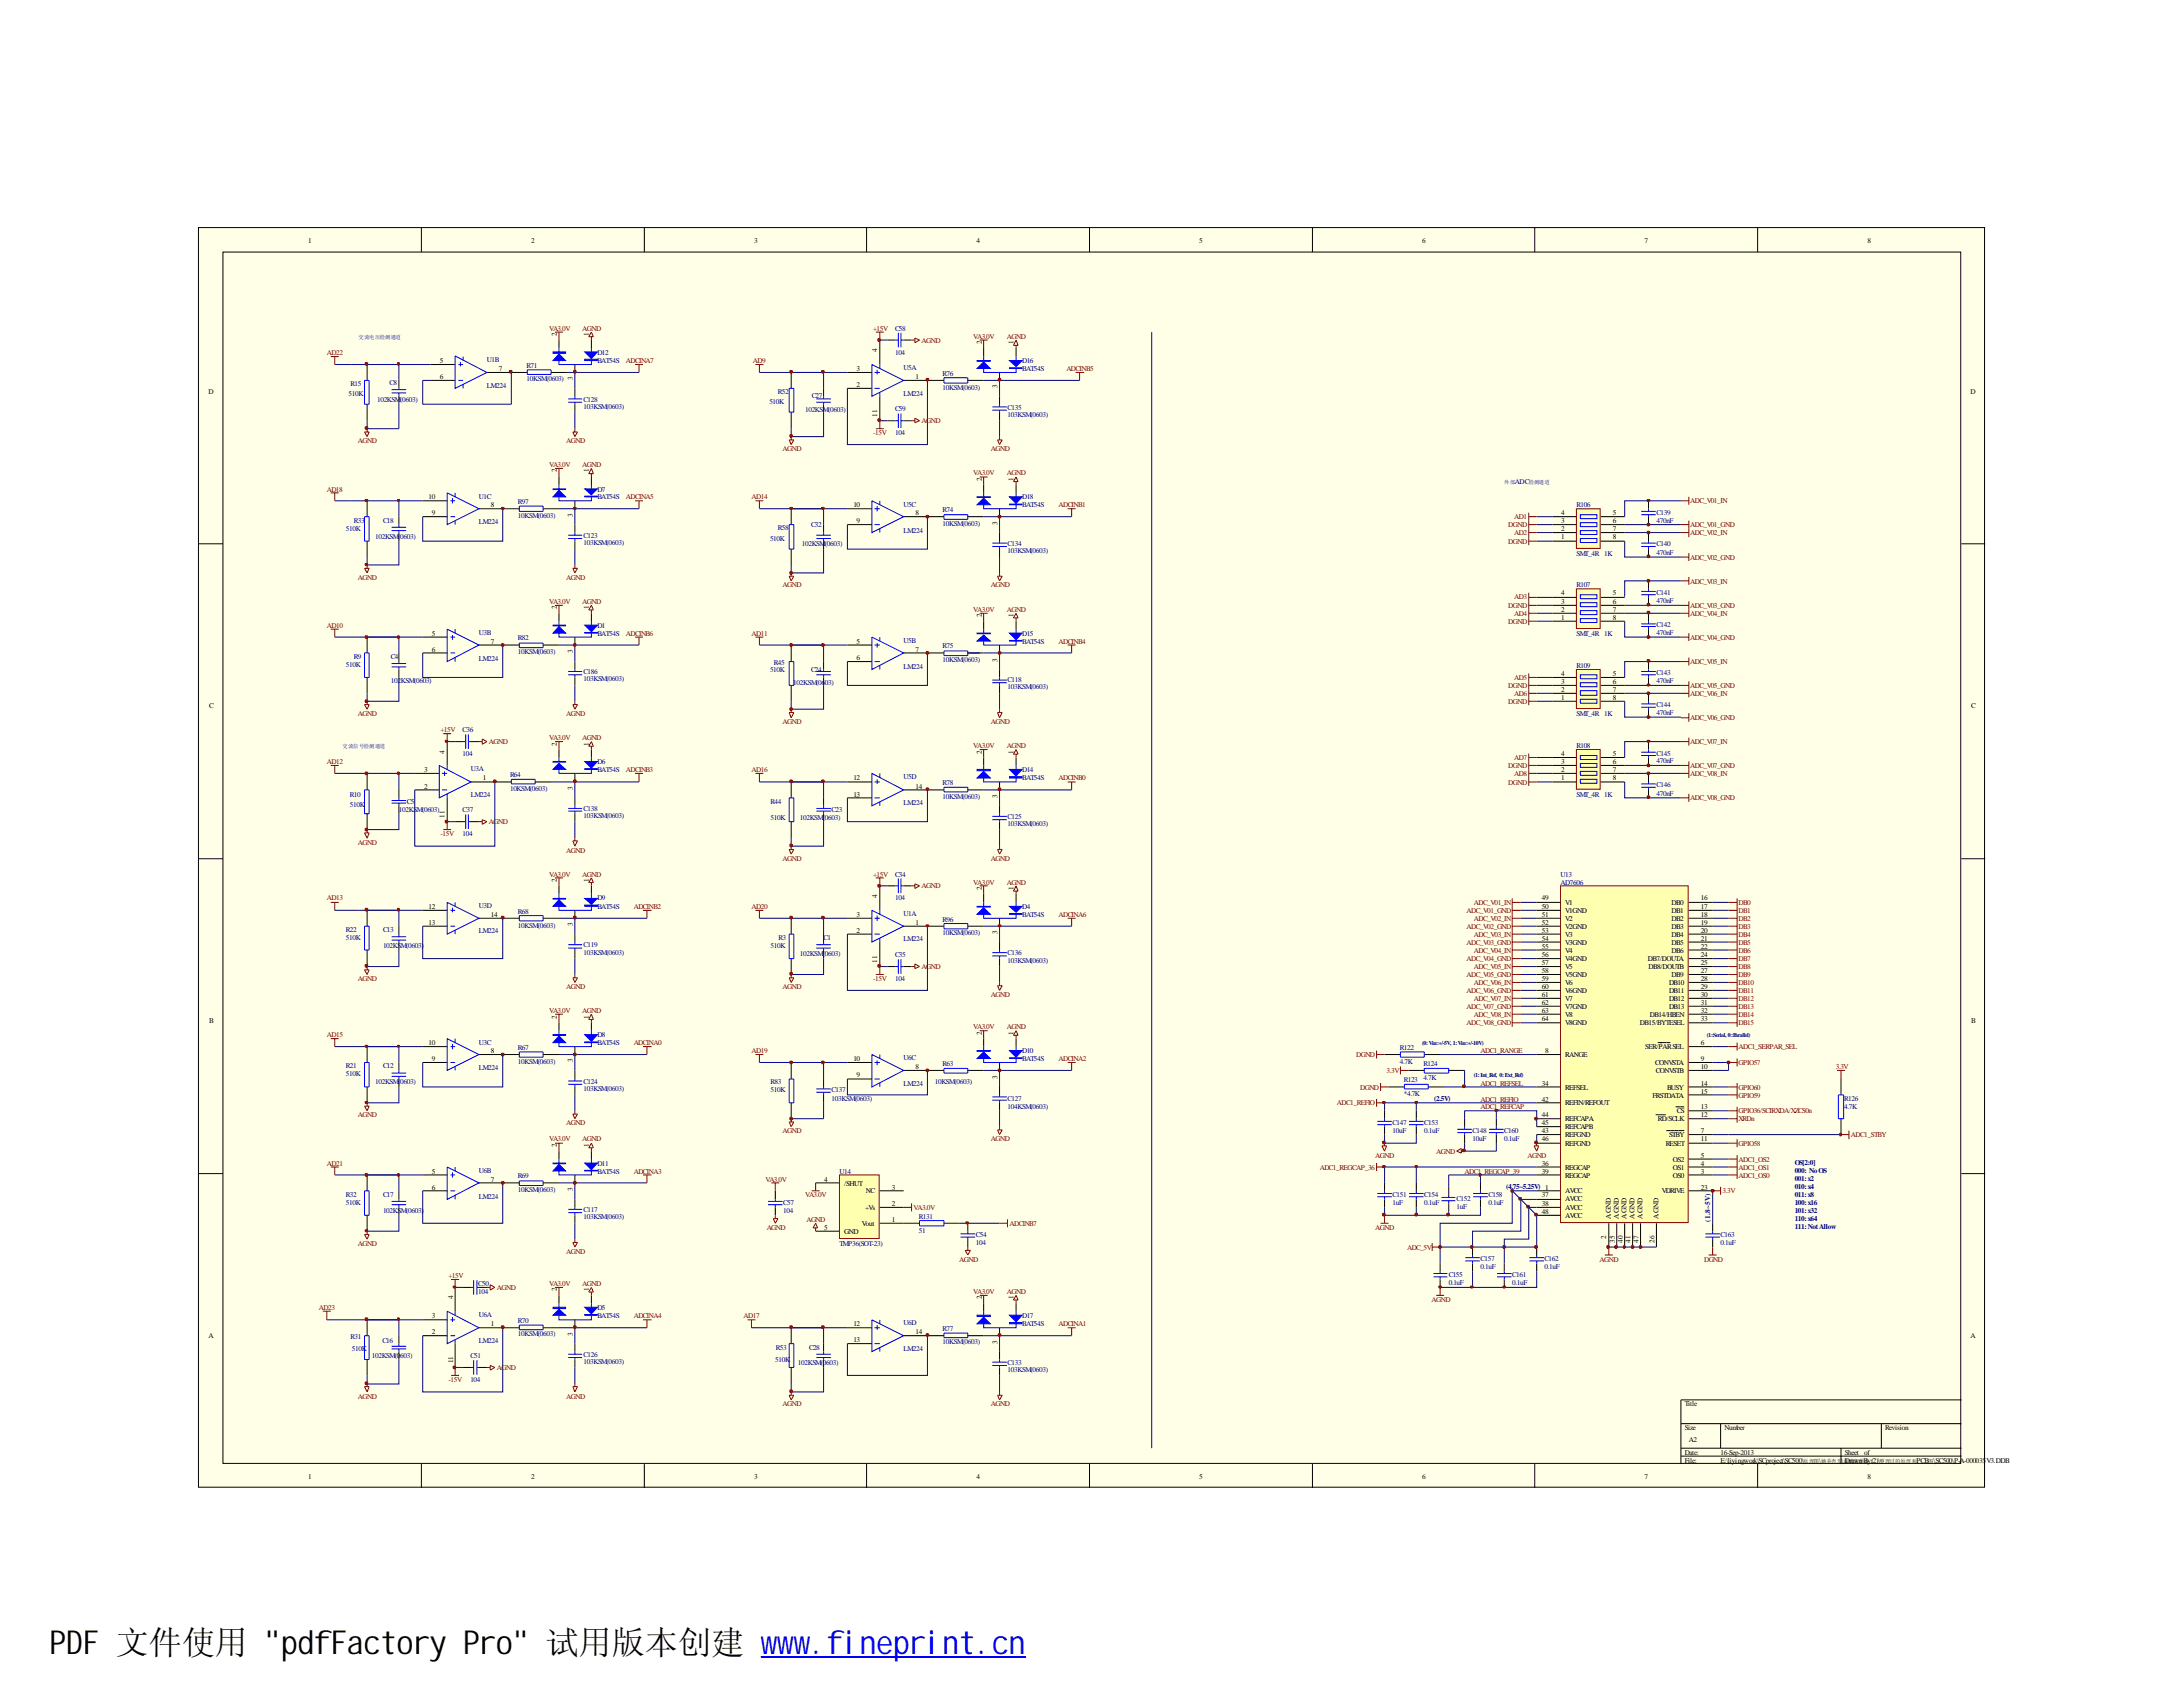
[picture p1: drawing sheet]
<svg xmlns="http://www.w3.org/2000/svg" width="279mm" height="216mm" viewBox="0 0 279 216" stroke-linecap="round" stroke-linejoin="round" font-family="sans-serif">
<defs><g id="words">
<text font-size="4.2" x="6.3" y="211.7">PDF 文件使用 &quot;pdfFactory Pro&quot; 试用版本创建 www.fineprint.cn</text>
<g font-size=".9">
<text x="39.5" y="31.1">1</text>
<text x="68" y="31.1">2</text>
<text x="96.5" y="31.1">3</text>
<text x="125" y="31.1">4</text>
<text x="153.5" y="31.1">5</text>
<text x="182" y="31.1">6</text>
<text x="210.5" y="31.1">7</text>
<text x="239" y="31.1">8</text>
<text x="56.3" y="46.5">5</text>
<text x="63.8" y="47.5">7</text>
<text x="71.3" y="43" transform="rotate(-90 71.3 43)">2</text>
<text x="75.4" y="43" transform="rotate(-90 75.4 43)">1</text>
<text x="109.6" y="47.5">3</text>
<text x="112.3" y="45" transform="rotate(-90 112.3 45)">4</text>
<text x="125.6" y="44" transform="rotate(-90 125.6 44)">2</text>
<text x="129.7" y="44" transform="rotate(-90 129.7 44)">1</text>
<text x="26.7" y="50.4">D</text>
<text x="56.3" y="48.5">6</text>
<text x="73.3" y="48.7" transform="rotate(-90 73.3 48.7)">3</text>
<text x="109.6" y="49.5">2</text>
<text x="112.3" y="53.3" transform="rotate(-90 112.3 53.3)">11</text>
<text x="117.2" y="48.5">1</text>
<text x="127.7" y="49.7" transform="rotate(-90 127.7 49.7)">3</text>
<text x="252.2" y="50.4">D</text>
<text x="54.9" y="63.9">10</text>
<text x="55.3" y="66">9</text>
<text x="62.8" y="64.9">8</text>
<text x="71.3" y="60.5" transform="rotate(-90 71.3 60.5)">2</text>
<text x="75.4" y="60.5" transform="rotate(-90 75.4 60.5)">1</text>
<text x="109.2" y="64.9">10</text>
<text x="117.2" y="66">8</text>
<text x="125.6" y="61.6" transform="rotate(-90 125.6 61.6)">2</text>
<text x="129.7" y="61.6" transform="rotate(-90 129.7 61.6)">1</text>
<text x="199.8" y="66">4</text>
<text x="206.4" y="66">5</text>
<text x="73.3" y="66.1" transform="rotate(-90 73.3 66.1)">3</text>
<text x="109.6" y="67">9</text>
<text x="127.7" y="67.1" transform="rotate(-90 127.7 67.1)">3</text>
<text x="199.8" y="67">3</text>
<text x="199.8" y="68">2</text>
<text x="199.8" y="69">1</text>
<text x="206.4" y="69">8</text>
<text x="206.4" y="68">7</text>
<text x="206.4" y="67">6</text>
<text x="71.3" y="78" transform="rotate(-90 71.3 78)">2</text>
<text x="75.4" y="78" transform="rotate(-90 75.4 78)">1</text>
<text x="199.8" y="76.2">4</text>
<text x="199.8" y="77.3">3</text>
<text x="206.4" y="77.3">6</text>
<text x="206.4" y="76.2">5</text>
<text x="55.3" y="81.4">5</text>
<text x="55.3" y="83.4">6</text>
<text x="62.8" y="82.4">7</text>
<text x="73.3" y="83.6" transform="rotate(-90 73.3 83.6)">3</text>
<text x="109.6" y="82.4">5</text>
<text x="117.2" y="83.4">7</text>
<text x="125.6" y="79" transform="rotate(-90 125.6 79)">2</text>
<text x="129.7" y="79" transform="rotate(-90 129.7 79)">1</text>
<text x="199.8" y="78.3">2</text>
<text x="199.8" y="79.3">1</text>
<text x="206.4" y="79.3">8</text>
<text x="206.4" y="78.3">7</text>
<text x="109.6" y="84.4">6</text>
<text x="127.7" y="84.7" transform="rotate(-90 127.7 84.7)">3</text>
<text x="199.8" y="86.5">4</text>
<text x="199.8" y="87.5">3</text>
<text x="199.8" y="88.6">2</text>
<text x="199.8" y="89.6">1</text>
<text x="206.4" y="89.6">8</text>
<text x="206.4" y="88.6">7</text>
<text x="206.4" y="87.5">6</text>
<text x="206.4" y="86.5">5</text>
<text x="26.8" y="90.6">C</text>
<text x="71.3" y="95.4" transform="rotate(-90 71.3 95.4)">2</text>
<text x="75.4" y="95.4" transform="rotate(-90 75.4 95.4)">1</text>
<text x="252.3" y="90.6">C</text>
<text x="54.3" y="98.8">3</text>
<text x="54.3" y="100.9">2</text>
<text x="56.9" y="96.4" transform="rotate(-90 56.9 96.4)">4</text>
<text x="61.8" y="99.8">1</text>
<text x="73.3" y="101.1" transform="rotate(-90 73.3 101.1)">3</text>
<text x="109.2" y="99.8">12</text>
<text x="109.2" y="101.9">13</text>
<text x="117.2" y="100.9">14</text>
<text x="125.6" y="96.4" transform="rotate(-90 125.6 96.4)">2</text>
<text x="129.7" y="96.4" transform="rotate(-90 129.7 96.4)">1</text>
<text x="199.8" y="96.8">4</text>
<text x="199.8" y="97.8">3</text>
<text x="199.8" y="98.8">2</text>
<text x="199.8" y="99.8">1</text>
<text x="206.4" y="99.8">8</text>
<text x="206.4" y="98.8">7</text>
<text x="206.4" y="97.8">6</text>
<text x="206.4" y="96.8">5</text>
<text x="56.9" y="104.6" transform="rotate(-90 56.9 104.6)">11</text>
<text x="127.7" y="102.1" transform="rotate(-90 127.7 102.1)">3</text>
<text x="71.3" y="112.9" transform="rotate(-90 71.3 112.9)">2</text>
<text x="75.4" y="112.9" transform="rotate(-90 75.4 112.9)">1</text>
<text x="125.6" y="113.9" transform="rotate(-90 125.6 113.9)">2</text>
<text x="129.7" y="113.9" transform="rotate(-90 129.7 113.9)">1</text>
<text x="54.9" y="116.3">12</text>
<text x="54.9" y="118.4">13</text>
<text x="62.8" y="117.3">14</text>
<text x="73.3" y="118.5" transform="rotate(-90 73.3 118.5)">3</text>
<text x="109.6" y="117.3">3</text>
<text x="109.6" y="119.4">2</text>
<text x="112.3" y="115" transform="rotate(-90 112.3 115)">4</text>
<text x="117.2" y="118.4">1</text>
<text x="127.7" y="119.5" transform="rotate(-90 127.7 119.5)">3</text>
<text x="197.4" y="115.2">49</text>
<text x="197.4" y="117.3">51</text>
<text x="197.4" y="119.4">53</text>
<text x="197.4" y="116.3">50</text>
<text x="197.4" y="118.4">52</text>
<text x="200.3" y="115.8">V1</text>
<text x="200.3" y="117.9">V2</text>
<text x="200.3" y="119.9">V3</text>
<text x="200.3" y="116.8">V1GND</text>
<text x="200.3" y="118.9">V2GND</text>
<text x="214" y="115.8">DB0</text>
<text x="214" y="116.8">DB1</text>
<text x="214" y="118.9">DB3</text>
<text x="214" y="119.9">DB4</text>
<text x="214" y="117.9">DB2</text>
<text x="217.7" y="115.2">16</text>
<text x="217.7" y="116.3">17</text>
<text x="217.7" y="118.4">19</text>
<text x="217.7" y="119.4">20</text>
<text x="217.7" y="117.3">18</text>
<text x="112.3" y="123.2" transform="rotate(-90 112.3 123.2)">11</text>
<text x="197.4" y="120.4">54</text>
<text x="197.4" y="121.4">55</text>
<text x="197.4" y="122.4">56</text>
<text x="197.4" y="123.5">57</text>
<text x="197.4" y="124.5">58</text>
<text x="197.4" y="125.6">59</text>
<text x="200.3" y="120.9">V3GND</text>
<text x="200.3" y="121.9">V4</text>
<text x="200.3" y="122.9">V4GND</text>
<text x="200.3" y="124">V5</text>
<text x="200.3" y="125.1">V5GND</text>
<text x="210.9" y="122.9">DB7/DOUTA</text>
<text x="211" y="124">DB8/DOUTB</text>
<text x="214" y="121.9">DB6</text>
<text x="214" y="125.1">DB9</text>
<text x="214" y="120.9">DB5</text>
<text x="217.7" y="121.4">22</text>
<text x="217.7" y="124.5">27</text>
<text x="217.7" y="120.4">21</text>
<text x="217.7" y="122.4">24</text>
<text x="217.7" y="125.6">28</text>
<text x="217.7" y="123.5">25</text>
<text x="26.8" y="130.9">B</text>
<text x="71.3" y="130.4" transform="rotate(-90 71.3 130.4)">2</text>
<text x="75.4" y="130.4" transform="rotate(-90 75.4 130.4)">1</text>
<text x="197.4" y="127.6">61</text>
<text x="197.4" y="128.6">62</text>
<text x="197.4" y="129.6">63</text>
<text x="197.4" y="130.6">64</text>
<text x="197.4" y="126.6">60</text>
<text x="200.3" y="126.1">V6</text>
<text x="200.3" y="128.1">V7</text>
<text x="200.3" y="129.1">V7GND</text>
<text x="200.3" y="130.1">V8</text>
<text x="200.3" y="131.2">V8GND</text>
<text x="200.3" y="127.1">V6GND</text>
<text x="209.9" y="131.2">DB15/BYTESEL</text>
<text x="211.2" y="130.1">DB14/HBEN</text>
<text x="213.6" y="126.1">DB10</text>
<text x="213.6" y="128.1">DB12</text>
<text x="213.6" y="129.1">DB13</text>
<text x="213.6" y="127.1">DB11</text>
<text x="217.7" y="129.6">32</text>
<text x="217.7" y="127.6">30</text>
<text x="217.7" y="128.6">31</text>
<text x="217.7" y="130.6">33</text>
<text x="217.7" y="126.6">29</text>
<text x="252.3" y="130.9">B</text>
<text x="54.9" y="133.8">10</text>
<text x="55.3" y="135.8">9</text>
<text x="62.8" y="134.8">8</text>
<text x="73.3" y="136" transform="rotate(-90 73.3 136)">3</text>
<text x="109.2" y="135.8">10</text>
<text x="109.6" y="137.8">9</text>
<text x="117.2" y="136.8">8</text>
<text x="125.6" y="132.4" transform="rotate(-90 125.6 132.4)">2</text>
<text x="129.7" y="132.4" transform="rotate(-90 129.7 132.4)">1</text>
<text x="197.8" y="134.8">8</text>
<text x="200.3" y="135.3">RANGE</text>
<text x="210.6" y="134.3">SER/PARSEL</text>
<text x="211.8" y="136.3">CONVSTA</text>
<text x="211.9" y="137.3">CONVSTB</text>
<text x="217.7" y="136.8">10</text>
<text x="217.7" y="135.8">9</text>
<text x="217.7" y="133.8">6</text>
<text x="127.7" y="138.1" transform="rotate(-90 127.7 138.1)">3</text>
<text x="197.4" y="141">42</text>
<text x="197.4" y="143">44</text>
<text x="197.4" y="138.9">34</text>
<text x="200.3" y="141.5">REFIN/REFOUT</text>
<text x="200.3" y="143.5">REFCAPA</text>
<text x="200.3" y="139.4">REFSEL</text>
<text x="211.5" y="140.5">FRSTDATA</text>
<text x="212.2" y="143.5">RD/SCLK</text>
<text x="213.4" y="139.4">BUSY</text>
<text x="214.6" y="142.5">CS</text>
<text x="217.7" y="138.9">14</text>
<text x="217.7" y="143">12</text>
<text x="217.7" y="140">15</text>
<text x="217.7" y="142">13</text>
<text x="71.3" y="146.8" transform="rotate(-90 71.3 146.8)">2</text>
<text x="75.4" y="146.8" transform="rotate(-90 75.4 146.8)">1</text>
<text x="197.4" y="146">46</text>
<text x="197.4" y="144">45</text>
<text x="197.4" y="145">43</text>
<text x="197.4" y="149.2">36</text>
<text x="200.3" y="146.6">REFGND</text>
<text x="200.3" y="144.5">REFCAPB</text>
<text x="200.3" y="145.5">REFGND</text>
<text x="200.3" y="149.7">REGCAP</text>
<text x="213.2" y="146.6">RESET</text>
<text x="213.6" y="145.5">STBY</text>
<text x="214.1" y="148.7">OS2</text>
<text x="214.1" y="149.7">OS1</text>
<text x="217.7" y="146">11</text>
<text x="217.7" y="148.2">5</text>
<text x="217.7" y="149.2">4</text>
<text x="217.7" y="145">7</text>
<text x="55.3" y="150.2">5</text>
<text x="55.3" y="152.2">6</text>
<text x="62.8" y="151.2">7</text>
<text x="73.3" y="152.4" transform="rotate(-90 73.3 152.4)">3</text>
<text x="105.5" y="151.2">4</text>
<text x="108" y="151.7">/SHUT</text>
<text x="110.7" y="154.9">+Vs</text>
<text x="110.8" y="152.7">NC</text>
<text x="114.1" y="152.2">3</text>
<text x="114.1" y="154.3">2</text>
<text x="197.4" y="154.3">38</text>
<text x="197.4" y="155.4">48</text>
<text x="197.4" y="153.2">37</text>
<text x="197.4" y="150.2">39</text>
<text x="200.3" y="154.9">AVCC</text>
<text x="200.3" y="152.7">AVCC</text>
<text x="200.3" y="155.9">AVCC</text>
<text x="200.3" y="153.8">AVCC</text>
<text x="200.3" y="150.7">REGCAP</text>
<text x="206.2" y="156" transform="rotate(-90 206.2 156)">AGND</text>
<text x="207.2" y="156" transform="rotate(-90 207.2 156)">AGND</text>
<text x="208.2" y="156" transform="rotate(-90 208.2 156)">AGND</text>
<text x="209.2" y="156" transform="rotate(-90 209.2 156)">AGND</text>
<text x="210.2" y="156" transform="rotate(-90 210.2 156)">AGND</text>
<text x="212.3" y="156" transform="rotate(-90 212.3 156)">AGND</text>
<text x="212.7" y="152.7">VDRIVE</text>
<text x="214.1" y="150.7">OS0</text>
<text x="217.7" y="152.2">23</text>
<text x="217.7" y="150.2">3</text>
<text x="105.5" y="157.4">5</text>
<text x="108" y="157.9">GND</text>
<text x="110.3" y="156.9">Vout</text>
<text x="114.1" y="156.4">1</text>
<text x="205.6" y="158.6" transform="rotate(-90 205.6 158.6)">2</text>
<text x="206.7" y="159.1" transform="rotate(-90 206.7 159.1)">35</text>
<text x="207.7" y="159.1" transform="rotate(-90 207.7 159.1)">40</text>
<text x="208.7" y="159.1" transform="rotate(-90 208.7 159.1)">41</text>
<text x="209.7" y="159.1" transform="rotate(-90 209.7 159.1)">47</text>
<text x="211.8" y="159.1" transform="rotate(-90 211.8 159.1)">26</text>
<text x="58" y="166.3" transform="rotate(-90 58 166.3)">4</text>
<text x="71.3" y="165.3" transform="rotate(-90 71.3 165.3)">2</text>
<text x="75.4" y="165.3" transform="rotate(-90 75.4 165.3)">1</text>
<text x="125.6" y="166.3" transform="rotate(-90 125.6 166.3)">2</text>
<text x="129.7" y="166.3" transform="rotate(-90 129.7 166.3)">1</text>
<text x="26.7" y="171.2">A</text>
<text x="55.3" y="168.7">3</text>
<text x="55.3" y="170.8">2</text>
<text x="62.8" y="169.8">1</text>
<text x="73.3" y="170.9" transform="rotate(-90 73.3 170.9)">3</text>
<text x="109.2" y="169.8">12</text>
<text x="109.2" y="171.8">13</text>
<text x="117.2" y="170.8">14</text>
<text x="127.7" y="172" transform="rotate(-90 127.7 172)">3</text>
<text x="252.2" y="171.2">A</text>
<text x="58" y="174.5" transform="rotate(-90 58 174.5)">11</text>
<text x="215.6" y="180">Title</text>
<text x="215.6" y="183">Size</text>
<text x="216.2" y="184.6">A2</text>
<text x="220.7" y="183">Number</text>
<text x="241.3" y="183">Revision</text>
<text x="39.5" y="189.2">1</text>
<text x="68" y="189.2">2</text>
<text x="96.5" y="189.2">3</text>
<text x="125" y="189.2">4</text>
<text x="153.5" y="189.2">5</text>
<text x="182" y="189.2">6</text>
<text x="210.5" y="189.2">7</text>
<text x="215.6" y="186.2">Date:</text>
<text x="215.6" y="187.2">File:</text>
<text x="220.2" y="186.2">16-Sep-2013</text>
<text x="220.2" y="187.2">E:\liyingwork\SCproject\SC500\</text>
<text x="232.8" y="187.2">\</text>
<text x="235.7" y="187.2">\ DrawnBy:(2)\</text>
<text x="236.1" y="186.2">Sheet</text>
<text x="238.6" y="186.2">of</text>
<text x="239" y="189.2">8</text>
<text x="245.3" y="187.2">PCB \SC500\P-A-000035</text>
<text x="254.3" y="187.2">V3.DDB</text>
</g>
<g font-size=".9" fill="#800000">
<text x="41.8" y="45.4">AD22</text>
<text x="70.3" y="42.3">VA3.0V</text>
<text x="74.5" y="42.3">AGND</text>
<text x="80.1" y="46.5">ADCINA7</text>
<text x="96.4" y="46.5">AD9</text>
<text x="111.8" y="42.3">+15V</text>
<text x="117.9" y="43.9">AGND</text>
<text x="124.5" y="43.3">VA3.0V</text>
<text x="128.9" y="43.3">AGND</text>
<text x="136.5" y="47.5">ADCINB5</text>
<text x="45.8" y="56.7">AGND</text>
<text x="70.3" y="59.8">VA3.0V</text>
<text x="72.5" y="56.7">AGND</text>
<text x="74.5" y="59.8">AGND</text>
<text x="100.2" y="57.7">AGND</text>
<text x="111.8" y="55.7">-15V</text>
<text x="117.9" y="54.2">AGND</text>
<text x="126.8" y="57.7">AGND</text>
<text x="41.8" y="62.9">AD18</text>
<text x="80.1" y="63.9">ADCINA5</text>
<text x="96.2" y="63.9">AD14</text>
<text x="124.5" y="60.8">VA3.0V</text>
<text x="128.9" y="60.8">AGND</text>
<text x="135.5" y="64.9">ADCINB1</text>
<text x="216.3" y="64.4">ADC_V01_IN</text>
<text x="193" y="67.5">DGND</text>
<text x="193" y="69.6">DGND</text>
<text x="193.8" y="66.5">AD1</text>
<text x="193.8" y="68.5">AD2</text>
<text x="216.3" y="67.5">ADC_V01_GND</text>
<text x="216.3" y="68.5">ADC_V02_IN</text>
<text x="216.3" y="71.6">ADC_V02_GND</text>
<text x="45.8" y="74.2">AGND</text>
<text x="70.3" y="77.3">VA3.0V</text>
<text x="72.5" y="74.2">AGND</text>
<text x="74.5" y="77.3">AGND</text>
<text x="100.2" y="75.2">AGND</text>
<text x="126.8" y="75.2">AGND</text>
<text x="193" y="77.8">DGND</text>
<text x="193.8" y="76.7">AD3</text>
<text x="216.3" y="74.7">ADC_V03_IN</text>
<text x="216.3" y="77.8">ADC_V03_GND</text>
<text x="41.8" y="80.3">AD10</text>
<text x="80.1" y="81.4">ADCINB6</text>
<text x="96.2" y="81.4">AD11</text>
<text x="124.5" y="78.3">VA3.0V</text>
<text x="128.9" y="78.3">AGND</text>
<text x="135.5" y="82.4">ADCINB4</text>
<text x="193" y="79.8">DGND</text>
<text x="193.8" y="78.8">AD4</text>
<text x="216.3" y="78.8">ADC_V04_IN</text>
<text x="216.3" y="81.9">ADC_V04_GND</text>
<text x="193" y="88.1">DGND</text>
<text x="193.8" y="87">AD5</text>
<text x="193.8" y="89.1">AD6</text>
<text x="216.3" y="85">ADC_V05_IN</text>
<text x="216.3" y="88.1">ADC_V05_GND</text>
<text x="216.3" y="89.1">ADC_V06_IN</text>
<text x="45.8" y="91.6">AGND</text>
<text x="56.4" y="93.7">+15V</text>
<text x="62.6" y="95.2">AGND</text>
<text x="70.3" y="94.7">VA3.0V</text>
<text x="72.5" y="91.6">AGND</text>
<text x="74.5" y="94.7">AGND</text>
<text x="100.2" y="92.7">AGND</text>
<text x="124.5" y="95.8">VA3.0V</text>
<text x="126.8" y="92.7">AGND</text>
<text x="128.9" y="95.8">AGND</text>
<text x="193" y="90.1">DGND</text>
<text x="216.3" y="92.1">ADC_V06_GND</text>
<text x="216.3" y="95.2">ADC_V07_IN</text>
<text x="41.8" y="97.8">AD12</text>
<text x="80.1" y="98.8">ADCINB3</text>
<text x="96.2" y="98.8">AD16</text>
<text x="135.5" y="99.8">ADCINB0</text>
<text x="193" y="98.3">DGND</text>
<text x="193" y="100.4">DGND</text>
<text x="193.8" y="97.3">AD7</text>
<text x="193.8" y="99.3">AD8</text>
<text x="216.3" y="98.3">ADC_V07_GND</text>
<text x="216.3" y="99.3">ADC_V08_IN</text>
<text x="56.4" y="107">-15V</text>
<text x="62.6" y="105.5">AGND</text>
<text x="216.3" y="102.4">ADC_V08_GND</text>
<text x="45.8" y="108.1">AGND</text>
<text x="70.3" y="112.2">VA3.0V</text>
<text x="72.5" y="109.1">AGND</text>
<text x="74.5" y="112.2">AGND</text>
<text x="100.2" y="110.2">AGND</text>
<text x="111.8" y="112.2">+15V</text>
<text x="117.9" y="113.7">AGND</text>
<text x="124.5" y="113.2">VA3.0V</text>
<text x="126.8" y="110.2">AGND</text>
<text x="128.9" y="113.2">AGND</text>
<text x="41.8" y="115.2">AD13</text>
<text x="81.1" y="116.3">ADCINB2</text>
<text x="96.2" y="116.3">AD20</text>
<text x="135.5" y="117.3">ADCINA6</text>
<text x="187.7" y="116.8">ADC_V01_GND</text>
<text x="187.7" y="118.9">ADC_V02_GND</text>
<text x="188.6" y="115.8">ADC_V01_IN</text>
<text x="188.6" y="117.9">ADC_V02_IN</text>
<text x="188.6" y="119.9">ADC_V03_IN</text>
<text x="222.5" y="115.8">DB0</text>
<text x="222.5" y="116.8">DB1</text>
<text x="222.5" y="117.9">DB2</text>
<text x="222.5" y="118.9">DB3</text>
<text x="222.5" y="119.9">DB4</text>
<text x="45.8" y="125.6">AGND</text>
<text x="111.8" y="125.6">-15V</text>
<text x="117.9" y="124">AGND</text>
<text x="187.7" y="120.9">ADC_V03_GND</text>
<text x="187.7" y="125.1">ADC_V05_GND</text>
<text x="187.7" y="122.9">ADC_V04_GND</text>
<text x="188.6" y="121.9">ADC_V04_IN</text>
<text x="188.6" y="124">ADC_V05_IN</text>
<text x="222.5" y="120.9">DB5</text>
<text x="222.5" y="121.9">DB6</text>
<text x="222.5" y="122.9">DB7</text>
<text x="222.5" y="124">DB8</text>
<text x="222.5" y="125.1">DB9</text>
<text x="70.3" y="129.6">VA3.0V</text>
<text x="72.5" y="126.6">AGND</text>
<text x="74.5" y="129.6">AGND</text>
<text x="100.2" y="126.6">AGND</text>
<text x="124.5" y="131.7">VA3.0V</text>
<text x="126.8" y="127.6">AGND</text>
<text x="128.9" y="131.7">AGND</text>
<text x="187.7" y="131.2">ADC_V08_GND</text>
<text x="187.7" y="129.1">ADC_V07_GND</text>
<text x="187.7" y="127.1">ADC_V06_GND</text>
<text x="188.6" y="130.1">ADC_V08_IN</text>
<text x="188.6" y="128.1">ADC_V07_IN</text>
<text x="188.6" y="126.1">ADC_V06_IN</text>
<text x="222.5" y="126.1">DB10</text>
<text x="222.5" y="127.1">DB11</text>
<text x="222.5" y="128.1">DB12</text>
<text x="222.5" y="129.1">DB13</text>
<text x="222.5" y="130.1">DB14</text>
<text x="222.5" y="131.2">DB15</text>
<text x="41.8" y="132.8">AD15</text>
<text x="81.1" y="133.8">ADCINA0</text>
<text x="96.2" y="134.8">AD19</text>
<text x="135.5" y="135.8">ADCINA2</text>
<text x="173.6" y="135.3">DGND</text>
<text x="177.5" y="137.3">3.3V</text>
<text x="189.5" y="134.8">ADC1_RANGE</text>
<text x="222.5" y="134.3">ADC1_SERPAR_SEL</text>
<text x="222.5" y="136.3">GPIO57</text>
<text x="234.9" y="136.8">3.3V</text>
<text x="45.8" y="143">AGND</text>
<text x="171.1" y="141.5">ADC1_REFIO</text>
<text x="174.1" y="139.4">DGND</text>
<text x="189.5" y="138.9">ADC1_REFSEL</text>
<text x="189.5" y="141">ADC1_REFIO</text>
<text x="189.5" y="142">ADC1_REFCAP</text>
<text x="222.5" y="139.4">GPIO60</text>
<text x="222.5" y="140.5">GPIO59</text>
<text x="222.5" y="143.5">XRDn</text>
<text x="222.5" y="142.5">GPIO36/SCIRXDA/XZCS0n</text>
<text x="41.8" y="149.2">AD21</text>
<text x="70.3" y="146">VA3.0V</text>
<text x="72.5" y="144">AGND</text>
<text x="74.5" y="146">AGND</text>
<text x="100.2" y="145">AGND</text>
<text x="126.8" y="146">AGND</text>
<text x="168.9" y="149.7">ADC1_REGCAP_36</text>
<text x="176" y="148.2">AGND</text>
<text x="183.8" y="147.7">AGND</text>
<text x="195.5" y="148.2">AGND</text>
<text x="222.5" y="146.6">GPIO58</text>
<text x="222.5" y="149.7">ADC1_OS1</text>
<text x="222.5" y="148.7">ADC1_OS2</text>
<text x="236.9" y="145.5">ADC1_STBY</text>
<text x="81.1" y="150.2">ADCINA3</text>
<text x="98" y="151.2">VA3.0V</text>
<text x="103" y="153.2">VA3.0V</text>
<text x="116.9" y="154.9">VA3.0V</text>
<text x="187.5" y="150.2">ADC1_REGCAP_39</text>
<text x="220.5" y="152.7">3.3V</text>
<text x="222.5" y="150.7">ADC1_OS0</text>
<text x="45.8" y="159.4">AGND</text>
<text x="72.5" y="160.4">AGND</text>
<text x="98.1" y="157.4">AGND</text>
<text x="103.2" y="156.4">AGND</text>
<text x="122.8" y="161.5">AGND</text>
<text x="129.2" y="156.9">ADCINB7</text>
<text x="176" y="157.4">AGND</text>
<text x="180.1" y="159.9">ADC_5V</text>
<text x="204.7" y="161.5">AGND</text>
<text x="218.1" y="161.5">DGND</text>
<text x="40.8" y="167.6">AD23</text>
<text x="57.4" y="163.6">+15V</text>
<text x="63.6" y="165.1">AGND</text>
<text x="70.3" y="164.6">VA3.0V</text>
<text x="74.5" y="164.6">AGND</text>
<text x="124.5" y="165.6">VA3.0V</text>
<text x="128.9" y="165.6">AGND</text>
<text x="183.2" y="166.6">AGND</text>
<text x="81.1" y="168.7">ADCINA4</text>
<text x="95.2" y="168.7">AD17</text>
<text x="135.5" y="169.8">ADCINA1</text>
<text x="45.8" y="179">AGND</text>
<text x="57.4" y="176.9">-15V</text>
<text x="63.6" y="175.3">AGND</text>
<text x="72.5" y="179">AGND</text>
<text x="100.2" y="180">AGND</text>
<text x="126.8" y="180">AGND</text>
</g>
<g font-size=".9" fill="#000080">
<text x="62.3" y="46.3">U1B</text>
<text x="67.4" y="47.1">R71</text>
<text x="76.5" y="45.4">D12</text>
<text x="76.5" y="46.5">BAT54S</text>
<text x="114.6" y="42.3">C58</text>
<text x="114.6" y="45.4">104</text>
<text x="115.7" y="47.3">U5A</text>
<text x="130.8" y="46.5">D16</text>
<text x="130.8" y="47.5">BAT54S</text>
<text x="44.6" y="50.7">510K</text>
<text x="44.9" y="49.4">R15</text>
<text x="48.3" y="51.5">102KSM(0603)</text>
<text x="49.9" y="49.3">C8</text>
<text x="62.3" y="49.6">LM224</text>
<text x="67.4" y="48.8">10KSM(0603)</text>
<text x="74.7" y="51.4">C128</text>
<text x="74.7" y="52.3">103KSM(0603)</text>
<text x="98.5" y="51.6">510K</text>
<text x="99.6" y="50.5">R52</text>
<text x="103" y="52.7">102KSM(0603)</text>
<text x="103.9" y="50.9">C27</text>
<text x="114.6" y="52.6">C59</text>
<text x="115.7" y="50.6">LM224</text>
<text x="120.6" y="48.1">R76</text>
<text x="120.6" y="49.9">10KSM(0603)</text>
<text x="128.9" y="52.4">C135</text>
<text x="128.9" y="53.3">103KSM(0603)</text>
<text x="114.6" y="55.7">104</text>
<text x="61.3" y="63.8">U1C</text>
<text x="66.3" y="64.5">R97</text>
<text x="76.5" y="62.9">D7</text>
<text x="76.5" y="63.9">BAT54S</text>
<text x="115.7" y="64.9">U5C</text>
<text x="120.6" y="65.5">R74</text>
<text x="130.8" y="63.9">D18</text>
<text x="130.8" y="64.9">BAT54S</text>
<text x="193.9" y="61.9">ADC</text>
<text x="201.8" y="64.9">R106</text>
<text x="212" y="65.9">C139</text>
<text x="44.3" y="67.9">510K</text>
<text x="45.3" y="66.9">R33</text>
<text x="48" y="68.9">102KSM(0603)</text>
<text x="49" y="66.9">C18</text>
<text x="61.3" y="67.1">LM224</text>
<text x="66.3" y="66.3">10KSM(0603)</text>
<text x="74.7" y="68.8">C123</text>
<text x="74.7" y="69.8">103KSM(0603)</text>
<text x="98.6" y="69.2">510K</text>
<text x="99.6" y="67.8">R58</text>
<text x="102.6" y="69.9">102KSM(0603)</text>
<text x="103.8" y="67.5">C32</text>
<text x="115.7" y="68.2">LM224</text>
<text x="120.6" y="67.3">10KSM(0603)</text>
<text x="128.9" y="69.8">C134</text>
<text x="128.9" y="70.8">103KSM(0603)</text>
<text x="201.8" y="71.1">SMT_4R 1K</text>
<text x="212" y="66.9">470nF</text>
<text x="212" y="69.9">C140</text>
<text x="212" y="71">470nF</text>
<text x="201.8" y="75.2">R107</text>
<text x="212" y="76.1">C141</text>
<text x="212" y="77.1">470nF</text>
<text x="61.3" y="81.3">U3B</text>
<text x="66.3" y="82">R82</text>
<text x="66.3" y="83.7">10KSM(0603)</text>
<text x="76.5" y="80.3">D1</text>
<text x="76.5" y="81.4">BAT54S</text>
<text x="115.7" y="82.3">U5B</text>
<text x="120.6" y="83">R75</text>
<text x="130.8" y="81.4">D15</text>
<text x="130.8" y="82.4">BAT54S</text>
<text x="201.8" y="81.4">SMT_4R 1K</text>
<text x="212" y="80.3">C142</text>
<text x="212" y="81.3">470nF</text>
<text x="44.3" y="85.3">510K</text>
<text x="45.3" y="84.3">R9</text>
<text x="50" y="84.3">C4</text>
<text x="50" y="87.5">102KSM(0603)</text>
<text x="61.3" y="84.6">LM224</text>
<text x="74.7" y="86.3">C186</text>
<text x="74.7" y="87.2">103KSM(0603)</text>
<text x="98.6" y="86">510K</text>
<text x="99.1" y="85.1">R45</text>
<text x="101.5" y="87.6">102KSM(0603)</text>
<text x="103.8" y="86">C24</text>
<text x="115.7" y="85.6">LM224</text>
<text x="120.6" y="84.8">10KSM(0603)</text>
<text x="128.9" y="87.3">C118</text>
<text x="128.9" y="88.2">103KSM(0603)</text>
<text x="201.8" y="85.5">R109</text>
<text x="212" y="86.4">C143</text>
<text x="212" y="87.5">470nF</text>
<text x="59.2" y="93.7">C36</text>
<text x="201.8" y="95.8">R108</text>
<text x="201.8" y="91.6">SMT_4R 1K</text>
<text x="212" y="90.5">C144</text>
<text x="212" y="91.5">470nF</text>
<text x="59.2" y="96.8">104</text>
<text x="60.3" y="98.7">U3A</text>
<text x="65.3" y="99.5">R64</text>
<text x="65.3" y="101.2">10KSM(0603)</text>
<text x="76.5" y="97.8">D6</text>
<text x="76.5" y="98.8">BAT54S</text>
<text x="115.7" y="99.7">U5D</text>
<text x="120.6" y="100.5">R78</text>
<text x="130.8" y="98.8">D14</text>
<text x="130.8" y="99.8">BAT54S</text>
<text x="201.8" y="101.9">SMT_4R 1K</text>
<text x="212" y="96.7">C145</text>
<text x="212" y="97.7">470nF</text>
<text x="212" y="100.8">C146</text>
<text x="212" y="101.9">470nF</text>
<text x="44.8" y="102">R10</text>
<text x="44.8" y="103.3">510K</text>
<text x="51.1" y="103.9">102KSM(0603)</text>
<text x="52.1" y="102.9">C5</text>
<text x="59.2" y="104">C37</text>
<text x="59.2" y="107">104</text>
<text x="60.3" y="102">LM224</text>
<text x="74.7" y="103.8">C138</text>
<text x="74.7" y="104.6">103KSM(0603)</text>
<text x="98.6" y="102.9">R44</text>
<text x="98.6" y="104.9">510K</text>
<text x="102.4" y="104.9">102KSM(0603)</text>
<text x="106.4" y="103.9">C23</text>
<text x="115.7" y="103">LM224</text>
<text x="120.6" y="102.2">10KSM(0603)</text>
<text x="128.9" y="104.8">C125</text>
<text x="128.9" y="105.7">103KSM(0603)</text>
<text x="114.6" y="112.2">C34</text>
<text x="199.7" y="112.2">U13</text>
<text x="199.7" y="113.2">AD7606</text>
<text x="44.3" y="119.3">R22</text>
<text x="49" y="119.3">C13</text>
<text x="61.3" y="116.2">U3D</text>
<text x="61.3" y="119.5">LM224</text>
<text x="66.3" y="116.9">R68</text>
<text x="66.3" y="118.7">10KSM(0603)</text>
<text x="76.5" y="115.2">D9</text>
<text x="76.5" y="116.3">BAT54S</text>
<text x="114.6" y="115.2">104</text>
<text x="115.7" y="117.3">U1A</text>
<text x="120.6" y="117.9">R96</text>
<text x="120.6" y="119.7">10KSM(0603)</text>
<text x="130.8" y="116.3">D4</text>
<text x="130.8" y="117.3">BAT54S</text>
<text x="44.3" y="120.3">510K</text>
<text x="49" y="121.3">102KSM(0603)</text>
<text x="74.7" y="121.2">C119</text>
<text x="74.7" y="122.2">103KSM(0603)</text>
<text x="98.6" y="121.3">510K</text>
<text x="99.7" y="120.3">R3</text>
<text x="102.4" y="122.3">102KSM(0603)</text>
<text x="105.4" y="120.3">C1</text>
<text x="114.6" y="122.4">C35</text>
<text x="114.6" y="125.6">104</text>
<text x="115.7" y="120.5">LM224</text>
<text x="128.9" y="122.3">C136</text>
<text x="128.9" y="123.2">103KSM(0603)</text>
<text x="44.3" y="136.7">R21</text>
<text x="44.3" y="137.8">510K</text>
<text x="49" y="136.7">C12</text>
<text x="61.3" y="133.7">U3C</text>
<text x="61.3" y="136.9">LM224</text>
<text x="66.3" y="134.4">R67</text>
<text x="66.3" y="136.1">10KSM(0603)</text>
<text x="76.5" y="132.8">D8</text>
<text x="76.5" y="133.8">BAT54S</text>
<text x="115.7" y="135.7">U6C</text>
<text x="120.6" y="136.4">R63</text>
<text x="130.8" y="134.8">D10</text>
<text x="130.8" y="135.8">BAT54S</text>
<text x="179.2" y="134.4">R122</text>
<text x="179.2" y="136.1">4.7K</text>
<text x="182.2" y="136.4">R124</text>
<text x="48" y="138.8">102KSM(0603)</text>
<text x="74.7" y="138.7">C124</text>
<text x="74.7" y="139.6">103KSM(0603)</text>
<text x="98.6" y="138.8">R83</text>
<text x="98.6" y="139.8">510K</text>
<text x="106.4" y="139.8">C137</text>
<text x="106.4" y="140.9">103KSM(0603)</text>
<text x="115.7" y="139">LM224</text>
<text x="119.6" y="138.8">10KSM(0603)</text>
<text x="128.9" y="140.9">C127</text>
<text x="128.9" y="141.9">104KSM(0603)</text>
<text x="178.2" y="143.9">C147</text>
<text x="179.7" y="138.5">R123</text>
<text x="179.7" y="140.2">*4.7K</text>
<text x="182.2" y="138.2">4.7K</text>
<text x="182.3" y="143.9">C153</text>
<text x="183.6" y="140.9">(2.5V)</text>
<text x="236.1" y="140.9">R126</text>
<text x="236.1" y="141.9">4.7K</text>
<text x="76.5" y="149.2">D11</text>
<text x="178.2" y="144.9">10uF</text>
<text x="182.3" y="144.9">0.1uF</text>
<text x="188.5" y="144.9">C148</text>
<text x="188.5" y="146">10uF</text>
<text x="192.5" y="144.9">C160</text>
<text x="192.5" y="146">0.1uF</text>
<text x="229.7" y="149.1">OS[2:0]</text>
<text x="44.3" y="153.2">R32</text>
<text x="44.3" y="154.2">510K</text>
<text x="49" y="153.2">C17</text>
<text x="49" y="155.2">102KSM(0603)</text>
<text x="61.3" y="150.1">U6B</text>
<text x="61.3" y="153.4">LM224</text>
<text x="66.3" y="150.8">R69</text>
<text x="66.3" y="152.6">10KSM(0603)</text>
<text x="74.7" y="155.1">C117</text>
<text x="76.5" y="150.2">BAT54S</text>
<text x="100.2" y="154.2">C57</text>
<text x="100.2" y="155.2">104</text>
<text x="107.4" y="150.2">U14</text>
<text x="117.6" y="156">R131</text>
<text x="178.2" y="153.2">C151</text>
<text x="178.2" y="154.2">1uF</text>
<text x="182.3" y="153.2">C154</text>
<text x="182.3" y="154.2">0.1uF</text>
<text x="186.4" y="153.7">C152</text>
<text x="186.4" y="154.7">1uF</text>
<text x="190.5" y="153.2">C158</text>
<text x="190.5" y="154.2">0.1uF</text>
<text x="192.8" y="152.1">(4.75~5.25V) 1</text>
<text x="229.7" y="150.1">000: NoOS</text>
<text x="229.7" y="151.1">001:x2</text>
<text x="229.7" y="152.1">010:x4</text>
<text x="229.7" y="153.2">011:x8</text>
<text x="229.7" y="154.2">100:x16</text>
<text x="229.7" y="155.2">101:x32</text>
<text x="74.7" y="156">103KSM(0603)</text>
<text x="107.4" y="159.4">TMP36(SOT-23)</text>
<text x="117.6" y="157.8">51</text>
<text x="124.9" y="158.3">C54</text>
<text x="124.9" y="159.3">104</text>
<text x="189.5" y="161.4">C157</text>
<text x="197.7" y="161.4">C162</text>
<text x="218.9" y="156.4" transform="rotate(-90 218.9 156.4)">(1.8~5V)</text>
<text x="220.2" y="158.3">C163</text>
<text x="220.2" y="159.3">0.1uF</text>
<text x="229.7" y="156.3">110:x64</text>
<text x="229.7" y="157.3">111:NotAllow</text>
<text x="61.2" y="164.6">C50</text>
<text x="61.2" y="165.6">104</text>
<text x="76.5" y="167.6">D5</text>
<text x="185.4" y="163.5">C155</text>
<text x="185.4" y="164.5">0.1uF</text>
<text x="189.5" y="162.4">0.1uF</text>
<text x="193.5" y="163.5">C161</text>
<text x="193.5" y="164.5">0.1uF</text>
<text x="197.7" y="162.4">0.1uF</text>
<text x="44.9" y="171.4">R31</text>
<text x="45" y="172.9">510K</text>
<text x="47.6" y="173.8">102KSM(0603)</text>
<text x="48.9" y="171.9">C16</text>
<text x="60.2" y="173.8">C51</text>
<text x="61.3" y="168.6">U6A</text>
<text x="61.3" y="171.9">LM224</text>
<text x="66.3" y="169.3">R70</text>
<text x="66.3" y="171">10KSM(0603)</text>
<text x="74.7" y="173.7">C126</text>
<text x="76.5" y="168.7">BAT54S</text>
<text x="99.3" y="172.7">R53</text>
<text x="103.5" y="172.8">C28</text>
<text x="115.7" y="169.6">U6D</text>
<text x="115.7" y="172.9">LM224</text>
<text x="120.6" y="170.3">R77</text>
<text x="120.6" y="172">10KSM(0603)</text>
<text x="130.8" y="168.7">D17</text>
<text x="130.8" y="169.8">BAT54S</text>
<text x="60.2" y="176.9">104</text>
<text x="74.7" y="174.6">103KSM(0603)</text>
<text x="99.2" y="174.3">510K</text>
<text x="102.1" y="174.8">102KSM(0603)</text>
<text x="128.9" y="174.7">C133</text>
<text x="128.9" y="175.6">103KSM(0603)</text>
</g>
<g font-size=".8" fill="#000080">
<text x="182" y="133.7">(0:Vin=+/-5V, 1:Vin=+/-10V)</text>
<text x="188.6" y="137.8">(1:Int_Ref, 0:Ext_Ref)</text>
<text x="218.4" y="132.7">(1=Serial, 0=Parallel)</text>
</g>
<g font-size=".7" fill="#000080">
<text x="45.9" y="43.3">交流电压检测通道</text>
<text x="192.5" y="61.9">外部</text>
<text x="195.7" y="61.9">检测通道</text>
<text x="43.9" y="95.8">交流信号检测通道</text>
</g>
<g font-size=".7">
<text x="230.8" y="187.2">原理图 姚美杏发</text>
<text x="236" y="187.2">新建文件夹</text>
<text x="240.5" y="187.2">整理过的原理和</text>
<text x="246.8" y="187.2">图</text>
</g>
</g></defs>
<path d="M25.4 29.1h228.6v161.2h-228.6z" fill="#ffffe8"/>
<g fill="none" stroke="#000" stroke-width=".13">
<path d="M25.4 29.1h228.6v161.2h-228.6zM28.5 32.3h222.5v155h-222.5zM53.9 29.1v3.2M82.5 29.1v3.2M110.9 29.1v3.2M139.4 29.1v3.2M168 29.1v3.2M196.4 29.1v3.2M225 29.1v3.2M25.4 69.6h3.1M211 64.1v1M211 66.1v1"/>
<path d="M211 68.2v1.1M211 70.3v1M211 74.3v1.1M211 76.5v1M211 78.5v1M251 69.6h3.1M211 80.5v1M211 84.7v1M211 86.7v1M211 88.7v1M211 90.8v1.1M211 94.9v1"/>
<path d="M211 96.9v1.1M211 99v1.1M25.4 109.9h3.1M211 101.1v1M251 109.9h3.1M177.2 135h2M180.3 137h2M182.3 135h2M185.4 137h2.1M25.4 150.2h3.1M181.3 142.2v1M181.3 144.2v1"/>
<path d="M181.3 151.4v1M181.3 153.5v1M188.5 159.6v1M189.5 151.4v1M189.5 153.5v1M191.5 143.2v1M191.5 145.2v1.1M196.7 159.6v1M219.2 156.5v1.1M219.2 158.6v1M251 150.2h3.1M184.3 161.7v1"/>
<path d="M184.3 163.7v1.1M188.5 161.7v1M192.5 161.7v1M192.5 163.7v1.1M196.7 161.7v1M251 179.2h-35.9v8.2M53.9 187.4v3M82.5 187.4v3M110.9 187.4v3M139.4 187.4v3M168 187.4v3M196.4 187.4v3"/>
<path d="M215.1 182.2h35.9M215.1 185.3h35.9M215.1 186.4h35.9M220.2 182.2v3.1M225 187.4v3M235.6 185.3v2.1M240.8 182.2v3.1"/>
</g>
<g fill="none" stroke="#00f" stroke-width=".13">
<path d="M210.1 65.9h1.8M210.1 65.4h1.8M210.1 69.9h1.8M210.1 69.5h1.8M210.1 76.1h1.8M210.1 75.7h1.8M210.1 79.8h1.8M211 65.1v.3M211 65.9v.2M211 69.3v.2M211 69.9v.4M211 75.4v.3"/>
<path d="M211 76.1v.4M211 79.5v.3M210.1 80.2h1.8M210.1 86.4h1.8M210.1 85.9h1.8M210.1 90.5h1.8M210.1 90.1h1.8M210.1 96.7h1.8M210.1 96.3h1.8M211 80.2v.3M211 85.7v.2M211 86.4v.3"/>
<path d="M211 89.7v.4M211 90.5v.3M211 95.9v.4M211 96.7v.2M210.1 100.8h1.8M210.1 100.3h1.8M211 100.1v.2M211 100.8v.3M179.2 134.6h3.1v.7h-3.1zM182.3 136.7h3.1v.6h-3.1zM180.3 153.2h1.9M180.3 152.7h1.9"/>
<path d="M180.3 143.9h1.9M180.3 143.5h1.9M181.3 143.2v.3M181.3 143.9v.3M181.3 152.4v.3M181.3 153.2v.3M188.6 153.2h1.8M188.6 152.7h1.8M189.5 152.4v.3M189.5 153.2v.3M190.6 144.9h1.8M190.6 144.5h1.8"/>
<path d="M191.5 144.2v.3M191.5 144.9v.3M218.3 158.3h1.8M218.3 157.9h1.8M219.2 157.6v.3M219.2 158.3v.3M183.5 163.4h1.8M183.5 163h1.8M184.3 162.7v.3M184.3 163.4v.3M187.5 161.4h1.9M187.5 161h1.9"/>
<path d="M188.5 160.6v.4M188.5 161.4v.3M191.6 163.4h1.9M191.6 163h1.9M192.5 162.7v.3M192.5 163.4v.3M195.7 161.4h1.9M195.7 161h1.9M196.7 160.6v.4M196.7 161.4v.3"/>
</g>
<g fill="none" stroke="#000080" stroke-width=".13">
<path d="M194.6 115.5h2.1M194.6 116.5h2.1M194.6 117.5h2.1M194.6 118.5h2.1M194.6 119.5h2.1M219.2 115.5h2M219.2 116.5h2M219.2 117.5h2M219.2 118.5h2M219.2 119.5h2M187.5 137v2.1M194.6 120.6h2.1"/>
<path d="M194.6 122.7h2.1M194.6 121.6h2.1M194.6 123.7h2.1M194.6 124.7h2.1M194.6 125.7h2.1M194.6 126.7h2.1M194.6 127.8h2.1M194.6 128.8h2.1M194.6 129.8h2.1M194.6 130.9h2.1M219.2 120.6h2M219.2 122.7h2"/>
<path d="M219.2 121.6h2M219.2 123.7h2M219.2 124.7h2M219.2 125.7h2M219.2 126.7h2M219.2 127.8h2M219.2 128.8h2M219.2 129.8h2M219.2 130.9h2M219.2 133.9h2M219.2 139.1h2M177.2 141.1h19.5"/>
<path d="M181.3 145.2v1.1h-4.1M181.3 141.1v1.1M181.3 149.4v2M181.3 154.5v1M185.4 150.4h11.3M187.5 142.2h9.2v2M189.5 154.5v1h-12.3M189.5 150.4v1M191.5 142.2v1M196.7 154.5h-1v4.1h-3.2v3.1M196.7 153.5h-2.1v4.1h-6.1v2M219.2 150.4h2"/>
<path d="M219.2 152.4v4.1M219.2 148.3h2M219.2 149.4h2M219.2 142.2h2M219.2 143.2h2M219.2 140.1h2M188.5 162.7v2.1M196.7 162.7v2.1h-12.4"/>
</g>
<g fill="none" stroke="#800000" stroke-width=".13">
<path d="M176.2 134.5v1M176.2 135h1M179.2 136.5v1M179.2 137h1.1M176.7 156.5h1M176.9 146.6h.6l-.3 .7zM177.2 146.3v.3M177.2 155.5v1M183.3 159.1v1M183.3 159.6h1M205.9 159.6v1M219.2 152.4h1"/>
<path d="M219.2 159.6v1M220.2 151.9v1M183.8 165.8h1M184.3 164.8v1M205.4 160.6h1M218.7 160.6h1"/>
</g>
<g fill="#800000" stroke="#800000" stroke-width=".13">
<path d="M194.4 153.3h.3v.2h-.3z" fill-rule="evenodd"/>
<path d="M195.4 154.3h.3v.2h-.3z" fill-rule="evenodd"/>
</g>
<path d="M199.8 113.5h16.3v43h-16.3z" fill="#ffffb0"/>
<path d="M199.7 113.4h16.4v43.1h-16.4zM176.7 138.6v1M176.7 139.1h1M235.1 137h1M235.6 137v1.1" fill="none" stroke="#800000" stroke-width=".13"/>
<g fill="none" stroke="#000" stroke-width=".13">
<path d="M196.7 115.5h3M196.7 117.5h3M196.7 119.5h3M196.7 116.5h3M196.7 118.5h3M216.2 115.5h3M216.2 117.5h3M216.2 119.5h3M216.2 116.5h3M216.2 118.5h3M177.7 139.1h2M182.8 139.1h2"/>
<path d="M196.7 120.6h3M196.7 121.6h3M196.7 122.7h3M196.7 124.7h3M196.7 125.7h3M196.7 127.8h3M196.7 128.8h3M196.7 130.9h3M196.7 123.7h3M196.7 129.8h3M196.7 126.7h3M196.7 139.1h3"/>
<path d="M196.7 135h3M212.2 133.4h1.6M216.2 120.6h3M216.2 121.6h3M216.2 122.7h3M216.2 124.7h3M216.2 125.7h3M216.2 127.8h3M216.2 128.8h3M216.2 130.9h3M216.2 137h3M216.2 123.7h3"/>
<path d="M216.2 129.8h3M216.2 126.7h3M216.2 136h3M216.2 139.1h3M216.2 133.9h3M235.6 138.1v2M177.2 142.2v1M177.2 144.2v1M177.2 151.4v1M177.2 153.5v1M185.4 151.9v1M185.4 154v1"/>
<path d="M187.5 143.2v1M187.5 145.2v1.1M196.7 154.5h3M196.7 152.4h3M196.7 155.5h3M196.7 153.5h3M196.7 143.2h3M196.7 146.3h3M196.7 149.4h3M196.7 150.4h3M196.7 141.1h3M196.7 144.2h3"/>
<path d="M196.7 145.2h3M205.9 156.5v3.1M206.9 156.5v3.1M207.9 156.5v3.1M209 156.5v3.1M210 156.5v3.1M211.9 142.7h1.3M212 156.5v3.1M213.3 144.7h2.3M214.5 141.6h1.1M216.2 152.4h3M216.2 140.1h3"/>
<path d="M216.2 142.2h3M216.2 143.2h3M216.2 146.3h3M216.2 148.3h3M216.2 149.4h3M216.2 150.4h3M216.2 145.2h3M235.6 143.2v2"/>
</g>
<path d="M192.4 159.4h.2v.3h-.2z" fill-rule="evenodd" fill="#800000" stroke="#800000" stroke-width=".13"/>
<g fill="none" stroke="#000080" stroke-width=".13">
<path d="M184.3 135h12.4M184.8 139.1h11.9M177.2 141.1v1.1M177.2 145.2v1.1M177.2 154.5v1M184.3 159.6h12.4v-4.1l-3.2-3.1v4.1h-9.2v5.2M185.4 150.4v1.5M185.4 155v.5M187.5 142.2v1M187.5 146.3v1M191.5 146.3v1M193.5 152.4h3.2"/>
<path d="M196.7 149.4h-19.5v2M205.9 159.6h6.1M219.2 145.2h2M219.2 146.3h2"/>
</g>
<g fill="none" stroke="#00f" stroke-width=".13">
<path d="M179.7 138.8h3.1v.6h-3.1zM176.3 143.9h1.8M176.3 143.5h1.8M176.3 153.2h1.8M176.3 152.7h1.8M177.2 143.2v.3M177.2 143.9v.3M177.2 152.4v.3M177.2 153.2v.3M184.5 153.7h1.8M184.5 153.2h1.8M185.4 152.9v.3"/>
<path d="M185.4 153.7v.3M186.5 144.9h1.9M186.5 144.5h1.9M187.5 144.2v.3M187.5 144.9v.3M235.3 140.1h.7v3.1h-.7z"/>
</g>
<path d="M201.8 65.2h3v5h-3z" fill="#ffffb0"/>
<path d="M201.8 65.1h3v5.1h-3z" fill="none" stroke="#800000" stroke-width=".13"/>
<path d="M198.7 66.1h3.1M198.7 67.1h3.1M198.7 68.2h3.1M198.7 69.3h3.1M204.9 66.1h3M204.9 67.1h3M204.9 68.2h3M204.9 69.3h3" fill="none" stroke="#000" stroke-width=".13"/>
<path d="M202.3 68.9h2.1v.5h-2.1zM202.3 67.9h2.1v.5h-2.1zM202.3 66.9h2.1v.5h-2.1zM202.3 65.9h2.1v.5h-2.1z" fill="none" stroke="#00f" stroke-width=".13"/>
<path d="M201.8 75.4h3v5h-3z" fill="#ffffb0"/>
<path d="M201.8 75.4h3v5h-3z" fill="none" stroke="#800000" stroke-width=".13"/>
<path d="M198.7 76.5h3.1M198.7 77.5h3.1M198.7 78.5h3.1M198.7 79.5h3.1M204.9 76.5h3M204.9 77.5h3M204.9 78.5h3M204.9 79.5h3" fill="none" stroke="#000" stroke-width=".13"/>
<path d="M202.3 79.2h2.1v.5h-2.1zM202.3 78.1h2.1v.6h-2.1zM202.3 77.1h2.1v.5h-2.1zM202.3 76.1h2.1v.5h-2.1z" fill="none" stroke="#00f" stroke-width=".13"/>
<path d="M201.8 96h3v5h-3z" fill="#ffffb0"/>
<path d="M201.8 95.9h3v5.1h-3z" fill="none" stroke="#800000" stroke-width=".13"/>
<path d="M198.7 96.9h3.1M198.7 98h3.1M198.7 99h3.1M204.9 96.9h3M204.9 98h3M204.9 99h3M198.7 100.1h3.1M204.9 100.1h3" fill="none" stroke="#000" stroke-width=".13"/>
<path d="M202.3 99.7h2.1v.5h-2.1zM202.3 98.7h2.1v.5h-2.1zM202.3 97.7h2.1v.5h-2.1zM202.3 96.7h2.1v.5h-2.1z" fill="none" stroke="#00f" stroke-width=".13"/>
<path d="M201.8 85.8h3v4.9h-3z" fill="#ffffb0"/>
<g fill="none" stroke="#800000" stroke-width=".13">
<path d="M46.7 55.3h.5l-.2 .6zM47 54.9v.4M71 59.9h1.1M71 42.5h1.1M71.5 42.5v1M71.5 59.9v1.1M73.3 55.3h.6l-.3 .6zM73.6 54.9v.4M75.7 43.1v.4M75.7 59.9l.2 .7h-.5zM75.7 42.5l.2 .6h-.5zM46.7 72.7h.5l-.2 .6z"/>
<path d="M47 72.3v.4M71 77.5h1.1M71.5 77.5v1M73.3 72.7h.6l-.3 .6zM73.6 72.3v.4M75.7 77.5l.2 .6h-.5zM75.7 60.6v.4M75.7 78.1v.4M46.7 90.2h.5l-.2 .6zM47 89.7v.5M56.7 93.9h1M57.2 93.9v1"/>
<path d="M61.3 94.9h.4M61.7 94.6l.6 .3-.6 .3zM71 94.9h1.1M71.5 94.9v1M73.3 90.2h.6l-.3 .6zM73.6 89.7v.5M75.7 95.5v.4M75.7 94.9l.2 .6h-.5zM201.8 85.7h3v5h-3zM46.7 106.6h.5l-.2 .7zM47 106.2v.4M56.7 106.2h1"/>
<path d="M57.2 105.2v1M61.3 105.2h.4M61.7 104.9l.6 .3-.6 .3zM71 112.4h1.1M71.5 112.4v1M73.3 107.6h.6l-.3 .7zM73.6 107.3v.3M75.7 112.9v.5M75.7 112.4l.2 .5h-.5zM46.7 124.1h.5l-.2 .6zM47 123.7v.4M71 129.8h1.1"/>
<path d="M71.5 129.8v1.1M73.3 125.1h.6l-.3 .6zM73.6 124.7v.4M75.7 130.5v.4M75.7 129.8l.2 .7h-.5zM46.7 141.6h.5l-.2 .6zM46.7 158h.5l-.2 .6zM47 141.1v.5M47 157.6v.4M71 146.3h1.1M71.5 146.3v1M73.3 142.6h.6l-.3 .6z"/>
<path d="M73.3 159h.6l-.3 .6zM73.6 142.2v.4M73.6 158.6v.4M75.7 146.9v.4M75.7 146.3l.2 .6h-.5zM104.4 156.5l.2 .6h-.5zM104.4 157.1v.5M115.7 154.5h1M116.7 154v1M123.9 159.6v.4M46.7 177.5h.5l-.2 .6zM47 177.1v.4"/>
<path d="M57.7 163.7h1.1M57.7 176h1.1M58.3 163.7v1.1M58.3 175v1M62.3 164.8h.4M62.3 175h.4M62.7 164.4l.6 .4-.6 .3zM62.7 174.8l.6 .2-.6 .3zM71 164.8h1.1M71.5 164.8v1M73.3 177.5h.6l-.3 .6zM73.6 177.1v.4"/>
<path d="M75.7 165.4v.4M75.7 164.8l.2 .6h-.5zM101 178.6h.6l-.3 .6zM101.3 178.1v.5M123.5 160h.7l-.3 .6zM125.4 165.8h1M125.9 165.8v1M127.7 178.6h.6l-.4 .6zM127.9 178.1v.5M130 165.8l.3 .6h-.6zM130 166.4v.4"/>
</g>
<g fill="none" stroke="#000" stroke-width=".13">
<path d="M47 46.7v2M47 51.7v2.1M51.1 48.6v1M51.1 50.6v1M55.1 46.7h3.2M55.1 48.7h3.2M62.3 47.7h5.2M70.5 47.7h2.1M71.5 43.5v1M73.6 46.7v1M73.6 49.7v1M73.6 51.7v1"/>
<path d="M75.7 43.5v1M47 64.1v2M47 69.3v2M51.1 66.1v1M51.1 68.2v1.1M54.1 64.1h3.1M54.1 66.1h3.1M61.3 65.1h5.2M69.5 65.1h2M71.5 61v1.1M71.5 78.5v1M73.6 64.1v1"/>
<path d="M73.6 67.1v1.1M73.6 69.3v1M75.7 61v1.1M75.7 78.5v1M47 81.5v2.1M47 86.7v2M47 99v2.1M51.1 83.6v1.1M51.1 85.7v1M53.1 99h3.1M54.1 81.5h3.1M54.1 83.6h3.1"/>
<path d="M57.2 94.9v3.1M58.3 94.9h1M60.3 94.9h1M61.3 82.5h5.2M69.5 82.5h2M71.5 95.9v1M73.6 81.5v1M73.6 84.7v1M73.6 86.7v1M73.6 99v1.1M75.7 95.9v1M198.7 86.7h3.1"/>
<path d="M198.7 87.7h3.1M198.7 88.7h3.1M198.7 89.7h3.1M204.9 86.7h3M204.9 87.7h3M204.9 88.7h3M204.9 89.7h3M47 104.1v2.1M47 116.5v2M51.1 101.1v1M51.1 103.1v1M51.1 118.5v1"/>
<path d="M53.1 101.1h3.1M54.1 116.5h3.1M54.1 118.5h3.1M57.2 102.1v3.1M58.3 105.2h1M60.3 100.1h5.1M60.3 105.2h1M61.3 117.5h5.2M68.5 100.1h2M69.5 117.5h2M71.5 113.4v1M73.6 102.1v1"/>
<path d="M73.6 104.1v1.1M73.6 116.5v1M73.6 119.5v1.1M75.7 113.4v1M47 121.6v2.1M47 133.9v2.1M47 139.1v2M51.1 120.6v1M51.1 136v1M51.1 138.1v1M54.1 133.9h3.1M54.1 136h3.1"/>
<path d="M61.3 135h5.2M69.5 135h2M71.5 130.9v1M73.6 121.6v1.1M73.6 133.9v1.1M73.6 137v1.1M73.6 139.1v1M75.7 130.9v1M47 150.4v2M47 155.5v2.1M51.1 152.4v1.1M51.1 154.5v1"/>
<path d="M54.1 150.4h3.1M54.1 152.4h3.1M61.3 151.4h5.2M69.5 151.4h2M71.5 147.3v1M73.6 150.4v1M73.6 153.5v1M73.6 155.5v1M75.7 147.3v1M99.2 152.4v1.1M99.2 154.5v1M115.7 156.5h2"/>
<path d="M120.8 156.5h2.1M123.9 156.5v1.1M123.9 158.6v1M47 168.9v2M47 174v2M51.1 170.9v1.1M51.1 173v1M54.1 168.9h3.1M54.1 170.9h3.1M58.3 164.8v3M58.3 172v3M59.3 175h1"/>
<path d="M59.3 164.8h1M61.3 169.9h5.2M61.3 175h1M61.3 164.8h1M69.5 169.9h2M71.5 165.8v1M73.6 168.9v1M73.6 172v1M73.6 174v1M75.7 165.8v1M101.3 169.9v2.1M101.3 175v2.1"/>
<path d="M105.4 172v1M105.4 174v1M108.5 169.9h3.1M108.5 172h3.1M115.7 170.9h5.1M123.9 170.9h2M125.9 166.8v1M127.9 169.9v1M127.9 173v1M127.9 175v1M130 166.8v1"/>
</g>
<g fill="none" stroke="#00f" stroke-width=".13">
<path d="M46.7 48.7h.5v3h-.5zM50.1 49.9h1.9M50.1 50.3h1.9M51.1 49.6v.3M51.1 50.3v.3M58.3 45.6l4 2.1-4 2zM58.7 48.7h.6M58.7 46.7h.6M58.9 46.3v.6M59.3 45.6v.5M59.3 49.2v.5M67.5 47.3h3v.6h-3z"/>
<path d="M71.5 46v.7h4.2v-.6M71.5 44.5v.5M72.7 51.5h1.8M72.7 51.1h1.8M73.6 50.7v.4M73.6 51.5v.2M75.7 44.5v.5M46.7 66.1h.5v3.2h-.5zM50.1 67.5h1.9M50.1 67.9h1.9M51.1 67.1v.4M51.1 67.9v.3"/>
<path d="M57.2 63.1l4.1 2-4.1 2zM57.7 66.1h.6M57.7 64.1h.6M57.9 63.8v.6M58.3 63.1v.5M58.3 66.6v.5M66.5 64.8h3v.6h-3zM71.5 63.5v.6h4.2v-.5M71.5 62.1v.5M71.5 79.5v.5M72.7 68.9h1.8M72.7 68.5h1.8"/>
<path d="M73.6 68.2v.3M73.6 68.9v.4M75.7 62.1v.5M75.7 79.5v.5M46.7 83.6h.5v3.1h-.5zM50.1 84.9h1.9M50.1 85.3h1.9M51.1 84.7v.2M51.1 85.3v.4M56.2 98l4.1 2.1-4.1 2zM56.6 99h.6M56.9 98.7v.6"/>
<path d="M57.2 80.5l4.1 2-4.1 2.2zM57.2 98v.5M57.7 83.6h.6M57.7 81.5h.6M57.9 81.3v.6M58.3 80.5v.5M58.3 84.2v.5M59.3 94.9h.3M59.6 94v1.8M59.9 94v1.8M59.9 94.9h.4M65.4 99.7h3.1v.6h-3.1z"/>
<path d="M66.5 82.3h3v.6h-3zM71.5 80.9v.6h4.2v-.5M71.5 98.4v.6h4.2v-.5M71.5 96.9v.6M72.7 86.4h1.8M72.7 85.9h1.8M73.6 85.7v.2M73.6 86.4v.3M75.7 96.9v.6M202.3 89.5h2.1v.5h-2.1zM202.3 88.4h2.1v.6h-2.1zM202.3 87.4h2.1v.5h-2.1z"/>
<path d="M202.3 86.4h2.1v.5h-2.1zM46.7 101.1h.5v3h-.5zM46.7 118.5h.5v3.1h-.5zM50.1 102.4h1.9M50.1 102.8h1.9M50.1 119.9h1.9M51.1 102.1v.3M51.1 102.8v.3M51.1 119.5v.4M56.6 101.1h.6M57.2 115.5l4.1 2-4.1 2zM57.2 101.6v.5"/>
<path d="M57.7 118.5h.6M57.7 116.5h.6M57.9 116.2v.6M58.3 115.5v.5M58.3 119v.5M59.3 105.2h.3M59.6 104.2v1.9M59.9 105.2h.4M59.9 104.2v1.9M66.5 117.2h3v.7h-3zM71.5 115.8v.7h4.2v-.5M71.5 114.4v.6"/>
<path d="M72.7 103.8h1.8M72.7 103.5h1.8M73.6 103.1v.4M73.6 103.8v.3M75.7 114.4v.6M46.7 136h.5v3.1h-.5zM50.1 120.3h1.9M50.1 137.3h1.9M50.1 137.8h1.9M51.1 120.3v.3M51.1 137v.3M51.1 137.8v.3"/>
<path d="M57.2 132.9l4.1 2.1-4.1 2zM57.7 136h.6M57.7 133.9h.6M57.9 133.6v.7M58.3 132.9v.5M58.3 136.5v.5M66.5 134.6h3v.7h-3zM71.5 133.3v.6h4.2v-.5M71.5 131.9v.5M72.7 121.3h1.8M72.7 120.9h1.8M72.7 138.8h1.8"/>
<path d="M72.7 138.3h1.8M73.6 120.6v.3M73.6 121.3v.3M73.6 138.1v.2M73.6 138.8v.3M75.7 131.9v.5M46.7 152.4h.5v3.1h-.5zM50.1 153.8h1.9M50.1 154.2h1.9M51.1 153.5v.3M51.1 154.2v.3M57.2 149.4l4.1 2-4.1 2.1z"/>
<path d="M57.7 152.4h.6M57.7 150.4h.6M57.9 150v.7M58.3 149.4v.5M58.3 152.9v.6M66.5 151.1h3v.6h-3zM71.5 149.8v.6h4.2v-.5M71.5 148.3v.5M72.7 155.2h1.8M72.7 154.8h1.8M73.6 154.5v.3M73.6 155.2v.3"/>
<path d="M75.7 148.3v.5M98.3 153.8h1.9M98.3 154.2h1.9M99.2 153.5v.3M99.2 154.2v.3M117.7 156.2h3.1v.7h-3.1zM122.9 158.3h1.9M122.9 157.9h1.9M123.9 157.6v.3M123.9 158.3v.3M46.7 170.9h.5v3.1h-.5zM50.1 172.3h1.9"/>
<path d="M50.1 172.6h1.9M51.1 172v.3M51.1 172.6v.4M57.2 167.8l4.1 2.1-4.1 2.1zM57.7 170.9h.6M57.7 168.9h.6M57.9 168.6v.6M58.3 167.8v.5M58.3 171.4v.6M60.3 175h.3M60.3 164.8h.3M60.6 163.8v1.9"/>
<path d="M60.6 174.1v1.8M61 175h.3M61 163.8v1.9M61 174.1v1.8M61 164.8h.3M66.5 169.6h3v.6h-3zM71.5 168.2v.7h4.2v-.6M71.5 166.8v.5M72.7 173.7h1.8M72.7 173.3h1.8M73.6 173v.3M73.6 173.7v.3"/>
<path d="M75.7 166.8v.5M101 172h.6v3h-.6zM104.5 173.7h1.8M104.5 173.3h1.8M105.4 173v.3M105.4 173.7v.3M111.6 168.9l4.1 2-4.1 2.1zM111.9 172h.7M111.9 169.9h.7M112.3 169.6v.6M112.6 168.9v.5M112.6 172.5v.5"/>
<path d="M120.8 170.6h3.1v.6h-3.1zM125.9 169.2v.7h4.1v-.5M125.9 167.8v.5M127 174.8h1.9M127 174.3h1.9M127.9 174v.3M127.9 174.8v.2M130 167.8v.5"/>
</g>
<g fill="none" stroke="#000080" stroke-width=".13">
<path d="M42.8 46.7h12.3M51.1 46.7v1.9M51.1 51.6v3.3h-4.1v-1.1M65.4 47.7v4h-11.3v-3h1M147.4 42.5v142.8M42.8 64.1h11.3M51.1 69.3v3h-4.1v-1M51.1 64.1v2M64.3 65.1v4.2h-10.2v-3.2M42.8 81.5h11.3M47 81.5h4.1v2.1M51.1 86.7v3h-4.1v-1"/>
<path d="M64.3 82.5v4.2h-10.2v-3.1M42.8 116.5h11.3M47 116.5h4.1v2M63.3 100.1v8.2h-10.2v-7.2M64.3 117.5v5.2h-10.2v-4.2M42.8 133.9h11.3M47 133.9h4.1v2.1M64.3 135v4.1h-10.2v-3.1M71.5 135h11.3M73.6 135v2M42.8 150.4h11.3M47 150.4h4.1v2"/>
<path d="M64.3 151.4v5.1h-10.2v-4.1M122.9 156.5h5M41.8 168.9h12.3M47 168.9h4.1v2M51.1 174v3.1h-4.1v-1.1M58.3 164.8h1M58.3 175h1M64.3 169.9v8.2h-10.2v-7.2M96.2 169.9h12.3M101.3 169.9h4.1v2.1M105.4 175v3.1h-4.1v-1M118.7 170.9v5.1h-10.2v-4"/>
</g>
<g fill="#00f" stroke="#00f" stroke-width=".13">
<path d="M71.5 80.2l.9 .8h-1.6z" fill-rule="evenodd"/>
<path d="M70.8 80h1.6v.1h-1.6z" fill-rule="evenodd"/>
<path d="M74.8 80h1.7l-.8 .9z" fill-rule="evenodd"/>
<path d="M74.8 80.9h1.7v.1h-1.7z" fill-rule="evenodd"/>
<path d="M71.5 62.7l.9 .9h-1.6z" fill-rule="evenodd"/>
<path d="M70.8 62.6h1.6v.1h-1.6z" fill-rule="evenodd"/>
<path d="M74.8 62.6h1.7l-.8 .7z" fill-rule="evenodd"/>
<path d="M74.8 63.5h1.7v.1h-1.7z" fill-rule="evenodd"/>
<path d="M71.5 45.3l.9 .8h-1.6z" fill-rule="evenodd"/>
<path d="M70.8 45h1.6v.2h-1.6z" fill-rule="evenodd"/>
<path d="M74.8 45h1.7l-.8 .9z" fill-rule="evenodd"/>
<path d="M74.8 46h1.7v.1h-1.7z" fill-rule="evenodd"/>
<path d="M70.8 98.5l.7-.8 .9 .8z" fill-rule="evenodd"/>
<path d="M70.8 97.5h1.6h-1.6z" fill-rule="evenodd"/>
<path d="M74.8 97.5h1.7l-.8 .8z" fill-rule="evenodd"/>
<path d="M74.8 98.4h1.7v.1h-1.7z" fill-rule="evenodd"/>
<path d="M71.5 115.1l.9 .9h-1.6z" fill-rule="evenodd"/>
<path d="M70.8 115h1.6v.1h-1.6z" fill-rule="evenodd"/>
<path d="M74.8 115h1.7l-.8 .7z" fill-rule="evenodd"/>
<path d="M74.8 115.8h1.7v.2h-1.7z" fill-rule="evenodd"/>
<path d="M71.5 132.6l.9 .8h-1.6z" fill-rule="evenodd"/>
<path d="M70.8 132.4h1.6v.1h-1.6z" fill-rule="evenodd"/>
<path d="M74.8 132.4h1.7l-.8 .9z" fill-rule="evenodd"/>
<path d="M74.8 133.3h1.7v.1h-1.7z" fill-rule="evenodd"/>
<path d="M71.5 149l.9 .9h-1.6z" fill-rule="evenodd"/>
<path d="M70.8 148.8h1.6v.1h-1.6z" fill-rule="evenodd"/>
<path d="M74.8 148.8h1.7l-.8 .9z" fill-rule="evenodd"/>
<path d="M74.8 149.8h1.7v.1h-1.7z" fill-rule="evenodd"/>
<path d="M70.8 168.3l.7-.7 .9 .7z" fill-rule="evenodd"/>
<path d="M70.8 167.3h1.6v.2h-1.6z" fill-rule="evenodd"/>
<path d="M74.8 167.3h1.7l-.8 .8z" fill-rule="evenodd"/>
<path d="M74.8 168.2h1.7v.1h-1.7z" fill-rule="evenodd"/>
<path d="M125.9 168.6l.8 .8h-1.6z" fill-rule="evenodd"/>
<path d="M125.1 168.3h1.6v.2h-1.6z" fill-rule="evenodd"/>
<path d="M129.2 168.3h1.6l-.8 .9z" fill-rule="evenodd"/>
<path d="M129.2 169.2h1.6v.2h-1.6z" fill-rule="evenodd"/>
</g>
<path d="M107.5 150.5h5v8h-5z" fill="#ffffb0"/>
<g fill="none" stroke="#800000" stroke-width=".13">
<path d="M42.3 45.6h1M42.8 45.6v1.1M81.3 46.7h1M81.8 46.7v1M96.7 46.7h1M97.2 46.7v1M101 56.3h.6l-.3 .6zM101.3 55.9v.4M112.1 42.5h1M112.1 54.9h1M112.6 42.5v1M112.6 53.8v1.1"/>
<path d="M116.7 43.5h.4M116.7 53.8h.4M117.1 43.3l.6 .2-.6 .4zM117.1 53.5l.6 .3-.6 .3zM125.4 43.5h1M125.9 43.5v1M127.7 56.3h.6l-.4 .6zM127.9 55.9v.4M130 43.5l.3 .7h-.6zM130 44.2v.3M137.7 47.7h1.1M138.2 47.7v1"/>
<path d="M42.3 63.1h1M42.8 63.1v1M81.3 64.1h1M81.8 64.1v1M96.7 64.1h1M97.2 64.1v1M101 73.7h.6l-.3 .6zM101.3 73.3v.4M125.4 61h1M125.4 78.5h1M125.9 61v1.1M125.9 78.5v1"/>
<path d="M127.7 73.7h.6l-.4 .6zM127.9 73.3v.4M130 61.6v.5M130 79.1v.4M130 61l.3 .6h-.6zM130 78.5l.3 .6h-.6zM136.7 65.1h1M137.2 65.1v1M195.7 78.5h1M195.7 65.6v4.2M195.7 75.9v4.1M195.7 66.1h1"/>
<path d="M195.7 67.1h1M195.7 68.2h1M195.7 69.3h1M195.7 76.5h1M195.7 77.5h1M195.7 79.5h1M215.1 78.5h1.1M215.1 64.1h1.1M215.1 67.1h1.1M215.1 68.2h1.1M215.1 71.3h1.1M215.1 77.5h1.1"/>
<path d="M215.1 74.3h1.1M216.2 63.6v1M216.2 66.6v2.1M216.2 70.8v1M216.2 73.8v1M216.2 77v2M42.3 98h1M42.3 80.5h1M42.8 80.5v1M42.8 98v1M81.3 81.5h1M81.3 99h1"/>
<path d="M81.8 81.5v1M81.8 99v1.1M96.7 81.5h1M96.7 99h1M97.2 81.5v1M97.2 99v1.1M101 91.2h.6l-.3 .7zM101.3 90.8v.4M125.4 95.9h1M125.9 95.9v1M127.7 91.2h.6l-.4 .7zM127.9 90.8v.4"/>
<path d="M130 96.5v.4M130 95.9l.3 .6h-.6zM136.7 82.5h1M137.2 82.5v1.1M195.7 99h1M195.7 98h1M195.7 86.2v4.1M195.7 96.4v4.2M195.7 86.7h1M195.7 87.7h1M195.7 88.7h1M195.7 89.7h1"/>
<path d="M195.7 96.9h1M215.1 81.5h1.1M215.1 99h1.1M215.1 98h1.1M215.1 87.7h1.1M215.1 88.7h1.1M215.1 84.7h1.1M215.1 91.9h1.1M215.1 94.9h1.1M216.2 81v1M216.2 84.2v1M216.2 87.2v2"/>
<path d="M216.2 91.3v1.1M216.2 94.4v1M216.2 97.5v2.1M42.3 115.5h1M42.8 115.5v1M82.3 116.5h1.1M82.8 116.5v1M96.7 116.5h1M97.2 116.5v1M101 108.7h.6l-.3 .6zM101.3 108.3v.4M112.1 112.4h1"/>
<path d="M112.6 112.4v1M116.7 113.4h.4M117.1 113.1l.6 .3-.6 .3zM125.4 113.4h1M125.9 113.4v1M127.7 108.7h.6l-.4 .6zM127.9 108.3v.4M130 114v.4M130 113.4l.3 .6h-.6zM136.7 100.1h1M136.7 117.5h1M137.2 100.1v1"/>
<path d="M137.2 117.5v1M193.5 116.5h1.1M193.5 117.5h1.1M193.5 115.5h1.1M193.5 118.5h1.1M193.5 119.5h1.1M193.5 115v16.4M195.7 100.1h1M215.1 102.1h1.1M216.2 101.6v1M221.2 116.5h1.1M221.2 117.5h1.1"/>
<path d="M221.2 115.5h1.1M221.2 118.5h1.1M221.2 119.5h1.1M222.3 115v16.4M42.3 132.9h1M42.8 132.9v1M82.3 133.9h1.1M82.8 133.9v1.1M96.7 135h1M97.2 135v1M101 125.1h.6l-.3 .6zM101.3 124.7v.4"/>
<path d="M112.1 124.7h1M112.6 123.7v1M116.7 123.7h.4M117.1 123.4l.6 .3-.6 .3zM125.4 131.9h1M125.9 131.9v1M127.7 126.2h.6l-.4 .5zM127.9 125.7v.5M130 132.5v.4M130 131.9l.3 .6h-.6zM136.7 136h1M137.2 136v1"/>
<path d="M193.5 124.7h1.1M193.5 123.7h1.1M193.5 120.6h1.1M193.5 121.6h1.1M193.5 122.7h1.1M193.5 125.7h1.1M193.5 126.7h1.1M193.5 127.8h1.1M193.5 128.8h1.1M193.5 129.8h1.1M193.5 130.9h1.1M221.2 124.7h1.1"/>
<path d="M221.2 123.7h1.1M221.2 136h1.1M221.2 133.9h1.1M221.2 120.6h1.1M221.2 121.6h1.1M221.2 122.7h1.1M221.2 125.7h1.1M221.2 126.7h1.1M221.2 127.8h1.1M221.2 128.8h1.1M221.2 129.8h1.1M221.2 130.9h1.1"/>
<path d="M221.2 139.1h1.1M222.3 133.4v1.1M222.3 135.5v1M222.3 138.6v2M42.3 149.4h1M42.8 149.4v1M82.3 150.4h1.1M82.8 150.4v1M98.7 151.4h1M99 156h.6l-.4 .5zM99.2 151.4v1M99.2 155.5v.5"/>
<path d="M101 143.6h.6l-.3 .6zM101.3 143.2v.4M103.9 152.4h1M104.4 151.4v1M107.4 150.4h5.1v8.1h-5.1zM127.7 144.6h.6l-.4 .6zM127.9 144.2v.4M127.9 156.5h1M128.9 156v1.1M176.2 149.4h1M176.2 140.6v1M176.2 148.8v1.1"/>
<path d="M176.2 141.1h1M186.4 147.3l.6-.3v.6zM187 147.3h.5M196.3 146.6h.6l-.2 .7zM196.7 146.3v.3M221.2 149.4h1.1M221.2 150.4h1.1M221.2 140.1h1.1M221.2 143.2h1.1M221.2 142.2h1.1M221.2 146.3h1.1M221.2 148.3h1.1"/>
<path d="M222.3 141.6v2.1M222.3 145.8v1M222.3 147.8v3.1M235.6 145.2h1M236.6 144.7v1.1M41.3 167.8h1M41.8 167.8v1.1M82.3 168.9h1.1M82.8 168.9v1M95.7 168.9h1M96.2 168.9v1M136.7 169.9h1"/>
<path d="M137.2 169.9v1"/>
</g>
<g fill="none" stroke="#000" stroke-width=".13">
<path d="M101.3 47.7v2M101.3 52.7v2.2M105.4 49.7v1M105.4 51.7v1M108.5 47.7h3.1M108.5 49.7h3.1M112.6 43.5v3.2M112.6 50.7v3.1M113.6 53.8h1M113.6 43.5h1M115.7 48.7h5.1M115.7 53.8h1"/>
<path d="M115.7 43.5h1M123.9 48.7h2M125.9 44.5v1.1M127.9 47.7v1M127.9 50.7v1M127.9 52.7v1.1M130 44.5v1.1M101.3 65.1v2M101.3 70.3v2M105.4 67.1v1.1M105.4 69.3v1M108.5 65.1h3.1"/>
<path d="M108.5 67.1h3.1M115.7 66.1h5.1M123.9 66.1h2M125.9 62.1v1M125.9 79.5v1M127.9 65.1v1M127.9 68.2v1.1M127.9 70.3v1M130 62.1v1M130 79.5v1M101.3 82.5v2.2M101.3 87.7v2"/>
<path d="M105.4 84.7v1M105.4 86.7v1M108.5 82.5h3.1M108.5 84.7h3.1M115.7 83.6h5.1M123.9 83.6h2M125.9 96.9v1.1M127.9 82.5v1.1M127.9 85.7v1M127.9 87.7v1M130 96.9v1.1M101.3 100.1v2"/>
<path d="M101.3 105.2v2.1M101.3 117.5v2M105.4 102.1v1M105.4 104.1v1.1M105.4 119.5v1.1M108.5 100.1h3.1M108.5 102.1h3.1M108.5 117.5h3.1M108.5 119.5h3.1M112.6 113.4v3.1M113.6 113.4h1M115.7 101.1h5.1"/>
<path d="M115.7 118.5h5.1M115.7 113.4h1M123.9 101.1h2M123.9 118.5h2M125.9 114.4v1.1M127.9 100.1v1M127.9 103.1v1M127.9 105.2v1M127.9 117.5v1M130 114.4v1.1M101.3 122.7v2M101.3 136v2.1"/>
<path d="M105.4 121.6v1.1M105.4 138.1v1M108.5 136h3.1M108.5 138.1h3.1M112.6 120.6v3.1M113.6 123.7h1M115.7 123.7h1M115.7 137h5.1M123.9 137h2M125.9 132.9v1M127.9 120.6v1M127.9 122.7v1"/>
<path d="M127.9 136v1M127.9 139.1v1M130 132.9v1M101.3 141.1v2.1M104.4 151.4h3M104.4 157.6h3M105.4 140.1v1M112.6 156.5h3.1M112.6 154.5h3.1M112.6 152.4h3.1M127.9 141.1v1.1"/>
</g>
<g fill="none" stroke="#00f" stroke-width=".13">
<path d="M101 49.7h.6v3h-.6zM104.5 51.1h1.8M104.5 51.5h1.8M105.4 50.7v.4M105.4 51.5v.2M111.6 46.7l4.1 2-4.1 2zM111.9 49.7h.7M111.9 47.7h.7M112.3 47.3v.6M112.6 46.7v.5M112.6 50.2v.5M114.6 53.8h.4"/>
<path d="M114.6 43.5h.4M115 42.6v1.8M115 52.9v1.9M115.3 53.8h.4M115.3 42.6v1.8M115.3 52.9v1.9M115.3 43.5h.4M120.8 48.3h3.1v.7h-3.1zM125.9 47v.7h4.1v-.5M125.9 45.6v.5M127 52.5h1.9M127 52.1h1.9"/>
<path d="M127.9 51.7v.4M127.9 52.5v.2M130 45.6v.5M101 67.1h.6v3.2h-.6zM104.5 68.5h1.8M104.5 68.9h1.8M105.4 68.2v.3M105.4 68.9v.4M111.6 64.1l4.1 2-4.1 2.1zM111.9 67.1h.7M111.9 65.1h.7M112.3 64.8v.6"/>
<path d="M112.6 64.1v.5M112.6 67.6v.6M120.8 65.9h3.1v.6h-3.1zM125.9 64.5v.6h4.1v-.5M125.9 63.1v.5M127 69.9h1.9M127 69.5h1.9M127.9 69.3v.2M127.9 69.9v.4M130 63.1v.5M101 84.7h.6v3h-.6zM104.5 85.9h1.8"/>
<path d="M104.5 86.4h1.8M105.4 85.7v.2M105.4 86.4v.3M111.6 81.5l4.1 2.1-4.1 2.1zM111.6 99l4.1 2.1-4.1 2zM111.9 84.7h.7M111.9 82.5h.7M112.3 82.3v.6M112.3 99.7v.6M112.6 81.5v.5M112.6 85.2v.5M112.6 99v.6"/>
<path d="M120.8 83.3h3.1v.6h-3.1zM125.9 82v.5h4.1v-.5M125.9 99.4v.7h4.1v-.5M125.9 80.5v.5M125.9 98v.5M127 87.4h1.9M127 87h1.9M127.9 86.7v.3M127.9 87.4v.3M130 80.5v.5M130 98v.5M101 102.1h.6v3.1h-.6z"/>
<path d="M101 119.5h.6v3.2h-.6zM104.5 103.5h1.8M104.5 103.8h1.8M105.4 103.1v.4M105.4 103.8v.3M111.6 116.5l4.1 2-4.1 2.1zM111.9 102.1h.7M111.9 100.1h.7M111.9 119.5h.7M111.9 117.5h.7M112.3 117.2v.7M112.6 102.6v.5"/>
<path d="M112.6 116.5v.5M114.6 113.4h.4M115 112.4v1.9M115.3 112.4v1.9M115.3 113.4h.4M120.8 100.8h3.1v.5h-3.1zM120.8 118.2h3.1v.7h-3.1zM125.9 116.9v.6h4.1v-.5M125.9 115.5v.5M127 104.9h1.9M127 104.5h1.9M127.9 104.1v.4"/>
<path d="M127.9 104.9v.3M130 115.5v.5M101 138.1h.6v3h-.6zM104.5 120.9h1.8M104.5 121.3h1.8M104.5 139.8h1.8M104.5 139.4h1.8M105.4 120.6v.3M105.4 121.3v.3M105.4 139.1v.3M105.4 139.8v.3M111.6 135l4.1 2-4.1 2.1z"/>
<path d="M111.9 138.1h.7M111.9 136h.7M112.3 135.7v.6M112.6 120.1v.5M112.6 135v.5M112.6 138.6v.5M114.6 123.7h.4M115 122.8v1.8M115.3 122.8v1.8M115.3 123.7h.4M120.8 136.7h3.1v.6h-3.1zM125.9 135.4v.6h4.1v-.5"/>
<path d="M125.9 133.9v.6M127 122.3h1.9M127 121.9h1.9M127.9 121.6v.3M127.9 122.3v.4M130 133.9v.6M127 140.8h1.9M127 140.4h1.9M127.9 140.1v.3M127.9 140.8v.3"/>
</g>
<g fill="none" stroke="#000080" stroke-width=".13">
<path d="M72.6 47.7h9.2M73.6 47.7v2M73.6 52.7v2.2M97.2 47.7h11.3M101.3 47.7h4.1v2M105.4 52.7v3.2h-4.1v-1M112.6 43.5h1M112.6 53.8h1M118.7 48.7v8.2h-10.2v-7.2M125.9 48.7h12.3M127.9 48.7v2M127.9 53.8v2.1"/>
<path d="M71.5 65.1h10.3M73.6 65.1v2M73.6 70.3v2M97.2 65.1h11.3M101.3 65.1h4.1v2M105.4 70.3v3h-4.1v-1M118.7 66.1v4.2h-10.2v-3.2M125.9 66.1h11.3M127.9 66.1v2.1M127.9 71.3v2M196.7 66.1h2M196.7 67.1h2"/>
<path d="M196.7 68.2h2M196.7 69.3h2M196.7 76.5h2M196.7 77.5h2M196.7 78.5h2M196.7 79.5h2M207.9 69.3v2h7.2M207.9 79.5v2h7.2M207.9 67.1h7.2M207.9 68.2h7.2M207.9 77.5h7.2M207.9 78.5h7.2"/>
<path d="M215.1 64.1h-7.2v2M215.1 74.3h-7.2v2.1M42.8 99h10.3M51.1 99v2.1M57.2 94.9h1.1M71.5 82.5h10.3M73.6 82.5v2.2M73.6 87.7v2M97.2 82.5h11.3M101.3 82.5h4.1v2.2M105.4 87.7v3.1h-4.1v-1.1M118.7 83.6v4.1h-10.2v-3"/>
<path d="M123.9 83.6h1.5M125.9 83.6h11.3M127.9 83.6v2.1M127.9 88.7v2.1M196.7 99h2M196.7 86.7h2M196.7 87.7h2M196.7 88.7h2M196.7 89.7h2M196.7 96.9h2M196.7 98h2M207.9 89.7v2.1h7.2"/>
<path d="M207.9 99h7.2M207.9 87.7h7.2M207.9 88.7h7.2M207.9 98h7.2M215.1 84.7h-7.2v2M215.1 94.9h-7.2v2M51.1 104.1v2.1h-4.1M57.2 105.2h1.1M70.5 100.1h11.3M71.5 117.5h11.3M73.6 100.1v2M73.6 105.2v2.1"/>
<path d="M73.6 117.5v2M97.2 100.1h11.3M97.2 117.5h11.3M101.3 100.1h4.1v2M105.4 105.2v3.1h-4.1v-1M105.4 117.5v2M112.6 113.4h1M118.7 101.1v4.1h-10.2v-3.1M118.7 118.5v8.2h-10.2v-7.2M125.9 118.5h11.3M125.9 101.1h11.3M127.9 101.1v2"/>
<path d="M127.9 106.2v2.1M127.9 118.5v2.1M196.7 100.1h2M207.9 100.1v2h7.2M51.1 121.6v2.1h-4.1M51.1 139.1v2h-4.1M73.6 122.7v2M97.2 136h11.3M105.4 122.7v2h-4.1M105.4 136v2.1M112.6 123.7h1M118.7 137v3.1h-10.2v-2"/>
<path d="M125.9 137h11.3M127.9 123.7v2M127.9 137v2.1M219.2 136h2v1h-2M51.1 155.5v2.1h-4.1M71.5 151.4h11.3M73.6 140.1v2.1M73.6 151.4v2.1M73.6 156.5v2.1M105.4 141.1v2.1h-4.1M127.9 142.2v2M187.5 147.3h4"/>
<path d="M196.7 145.2v1.1M221.2 145.2h14.4M71.5 169.9h11.3M73.6 169.9v2.1M73.6 175v2.1M125.9 170.9h11.3M127.9 170.9v2.1M127.9 176v2.1"/>
</g>
<g fill="#00f" stroke="#00f" stroke-width=".13">
<path d="M125.1 47.2l.8-.9 .8 .9z" fill-rule="evenodd"/>
<path d="M125.1 46.1h1.6v.1h-1.6z" fill-rule="evenodd"/>
<path d="M129.2 46.1h1.6l-.8 .8z" fill-rule="evenodd"/>
<path d="M129.2 47.1h1.6v.1h-1.6z" fill-rule="evenodd"/>
<path d="M125.1 64.6l.8-.8 .8 .8z" fill-rule="evenodd"/>
<path d="M125.1 63.6h1.6v.1h-1.6z" fill-rule="evenodd"/>
<path d="M129.2 63.6h1.6l-.8 .8z" fill-rule="evenodd"/>
<path d="M129.2 64.5h1.6v.1h-1.6z" fill-rule="evenodd"/>
<path d="M125.1 82l.8-.7 .8 .7z" fill-rule="evenodd"/>
<path d="M125.1 81h1.6v.1h-1.6z" fill-rule="evenodd"/>
<path d="M129.2 81h1.6l-.8 .9z" fill-rule="evenodd"/>
<path d="M129.2 82h1.6h-1.6z" fill-rule="evenodd"/>
<path d="M125.1 99.6l.8-.9 .8 .9z" fill-rule="evenodd"/>
<path d="M125.1 98.5h1.6v.1h-1.6z" fill-rule="evenodd"/>
<path d="M129.2 98.5h1.6l-.8 .8z" fill-rule="evenodd"/>
<path d="M129.2 99.4h1.6v.2h-1.6z" fill-rule="evenodd"/>
<path d="M125.1 117l.8-.8 .8 .8z" fill-rule="evenodd"/>
<path d="M125.1 116h1.6v.1h-1.6z" fill-rule="evenodd"/>
<path d="M129.2 116h1.6l-.8 .8z" fill-rule="evenodd"/>
<path d="M129.2 116.9h1.6v.1h-1.6z" fill-rule="evenodd"/>
<path d="M125.1 135.5l.8-.9 .8 .9z" fill-rule="evenodd"/>
<path d="M125.1 134.5h1.6h-1.6z" fill-rule="evenodd"/>
<path d="M129.2 134.5h1.6l-.8 .8z" fill-rule="evenodd"/>
<path d="M129.2 135.4h1.6v.1h-1.6z" fill-rule="evenodd"/>
</g>
<g fill="#800000" stroke="#800000" stroke-width=".13">
<path d="M46.8 46.4h.2v.3h-.2z" fill-rule="evenodd"/>
<path d="M50.9 46.4h.2v.2l-.1 .1z" fill-rule="evenodd"/>
<path d="M65.2 47.4h.3v.3h-.3z" fill-rule="evenodd"/>
<path d="M46.8 63.9l.3 .1-.2 .2-.1-.1z" fill-rule="evenodd"/>
<path d="M50.9 63.9h.2v.2h-.2z" fill-rule="evenodd"/>
<path d="M64.2 64.9l.3 .1-.2 .2-.1-.1z" fill-rule="evenodd"/>
<path d="M73.4 64.9h.3v.2h-.3z" fill-rule="evenodd"/>
<path d="M46.8 81.4h.2v.3h-.2z" fill-rule="evenodd"/>
<path d="M50.9 81.4h.2v.1l-.1 .2z" fill-rule="evenodd"/>
<path d="M64.2 82.4h.3v.3h-.3z" fill-rule="evenodd"/>
<path d="M73.4 82.4h.3v.3h-.3z" fill-rule="evenodd"/>
<path d="M63.2 99.8h.2v.3h-.2z" fill-rule="evenodd"/>
<path d="M57 94.8h.3v.1h-.3z" fill-rule="evenodd"/>
<path d="M57 105h.3v.3h-.3z" fill-rule="evenodd"/>
<path d="M50.9 98.8h.2v.2l-.1 .1z" fill-rule="evenodd"/>
<path d="M73.4 99.8h.3v.3h-.3z" fill-rule="evenodd"/>
<path d="M46.8 98.8h.2v.3h-.2z" fill-rule="evenodd"/>
<path d="M46.8 116.3h.2v.2h-.2z" fill-rule="evenodd"/>
<path d="M64.2 117.3h.3v.2h-.3z" fill-rule="evenodd"/>
<path d="M73.4 117.3h.3v.2h-.3z" fill-rule="evenodd"/>
<path d="M50.9 116.3h.2v.1l-.1 .2z" fill-rule="evenodd"/>
<path d="M64.2 134.8h.3v.3h-.3z" fill-rule="evenodd"/>
<path d="M73.4 134.8h.3v.3h-.3z" fill-rule="evenodd"/>
<path d="M46.8 133.8l.3 .1-.2 .1h-.1z" fill-rule="evenodd"/>
<path d="M50.9 133.8h.2v.2h-.2z" fill-rule="evenodd"/>
<path d="M64.2 151.2h.3v.3h-.3z" fill-rule="evenodd"/>
<path d="M73.4 151.2h.3v.3h-.3z" fill-rule="evenodd"/>
<path d="M46.8 150.2h.2v.3h-.2z" fill-rule="evenodd"/>
<path d="M50.9 150.2h.2v.2l-.1 .1z" fill-rule="evenodd"/>
<path d="M64.2 169.7h.3v.3h-.3z" fill-rule="evenodd"/>
<path d="M58 164.6l.3 .1-.1 .1h-.2z" fill-rule="evenodd"/>
<path d="M58 174.9h.3v.2h-.3z" fill-rule="evenodd"/>
<path d="M46.8 168.7h.2v.2h-.2z" fill-rule="evenodd"/>
<path d="M50.9 168.7h.2v.2h-.2z" fill-rule="evenodd"/>
<path d="M73.4 169.7h.3v.3h-.3z" fill-rule="evenodd"/>
<path d="M101.1 169.7h.3v.3h-.3z" fill-rule="evenodd"/>
<path d="M118.6 170.7h.2v.3h-.2z" fill-rule="evenodd"/>
<path d="M127.8 170.7h.2v.3h-.2z" fill-rule="evenodd"/>
<path d="M105.2 169.7h.2v.3h-.2z" fill-rule="evenodd"/>
<path d="M101.1 135.8h.3v.3h-.3z" fill-rule="evenodd"/>
<path d="M127.8 136.8h.2v.3h-.2z" fill-rule="evenodd"/>
<path d="M105.2 135.8h.2v.3h-.2z" fill-rule="evenodd"/>
<path d="M101.1 124.5h.3v.2h-.3z" fill-rule="evenodd"/>
<path d="M112.4 123.5h.2v.2h-.2z" fill-rule="evenodd"/>
<path d="M112.4 113.2h.2v.3h-.2z" fill-rule="evenodd"/>
<path d="M118.6 118.4h.2v.2h-.2z" fill-rule="evenodd"/>
<path d="M127.8 118.4h.2v.2h-.2z" fill-rule="evenodd"/>
<path d="M118.6 136.8h.2v.3h-.2z" fill-rule="evenodd"/>
<path d="M101.1 117.3h.3v.2h-.3z" fill-rule="evenodd"/>
<path d="M105.2 117.3h.2v.2h-.2z" fill-rule="evenodd"/>
<path d="M101.1 99.8h.3v.3h-.3z" fill-rule="evenodd"/>
<path d="M105.2 99.8h.2v.3h-.2z" fill-rule="evenodd"/>
<path d="M118.6 100.9h.2v.2h-.2z" fill-rule="evenodd"/>
<path d="M127.8 100.9h.2v.2h-.2z" fill-rule="evenodd"/>
<path d="M101.1 82.4h.3v.3h-.3z" fill-rule="evenodd"/>
<path d="M105.2 82.4h.2v.3h-.2z" fill-rule="evenodd"/>
<path d="M118.6 83.4h.2v.3h-.2z" fill-rule="evenodd"/>
<path d="M127.8 83.4h.2v.3h-.2z" fill-rule="evenodd"/>
<path d="M101.1 64.9h.3v.2h-.3z" fill-rule="evenodd"/>
<path d="M105.2 64.9l.3 .1-.2 .2-.1-.1z" fill-rule="evenodd"/>
<path d="M118.6 66h.2v.2h-.2z" fill-rule="evenodd"/>
<path d="M101.1 47.4h.3v.3h-.3z" fill-rule="evenodd"/>
<path d="M105.2 47.4h.2v.3h-.2z" fill-rule="evenodd"/>
<path d="M112.4 53.6h.2v.3h-.2z" fill-rule="evenodd"/>
<path d="M112.4 43.4h.2v.2h-.2z" fill-rule="evenodd"/>
<path d="M118.6 48.5h.2v.2h-.2z" fill-rule="evenodd"/>
<path d="M127.8 48.5h.2v.2h-.2z" fill-rule="evenodd"/>
<path d="M101.1 55.6h.3v.3h-.3z" fill-rule="evenodd"/>
<path d="M101.1 73.2h.3v.2h-.3z" fill-rule="evenodd"/>
<path d="M101.1 90.6h.3v.3h-.3z" fill-rule="evenodd"/>
<path d="M101.1 108.1h.3v.2h-.3z" fill-rule="evenodd"/>
<path d="M101.1 143h.3v.3h-.3z" fill-rule="evenodd"/>
<path d="M101.1 177.9h.3v.3h-.3z" fill-rule="evenodd"/>
<path d="M46.8 176.9h.2v.3h-.2z" fill-rule="evenodd"/>
<path d="M46.8 157.4l.3 .1-.2 .1h-.1z" fill-rule="evenodd"/>
<path d="M46.8 141l.3 .1-.2 .1h-.1z" fill-rule="evenodd"/>
<path d="M46.8 123.5h.2v.2h-.2z" fill-rule="evenodd"/>
<path d="M46.8 106h.2v.3h-.2z" fill-rule="evenodd"/>
<path d="M46.8 89.6h.2v.3h-.2z" fill-rule="evenodd"/>
<path d="M46.8 72.1l.3 .1-.2 .2-.1-.1z" fill-rule="evenodd"/>
<path d="M46.8 54.6h.2v.3h-.2z" fill-rule="evenodd"/>
<path d="M127.8 66h.2v.2h-.2z" fill-rule="evenodd"/>
<path d="M73.4 47.4h.3v.3h-.3z" fill-rule="evenodd"/>
<path d="M123.6 156.4h.3v.2h-.3z" fill-rule="evenodd"/>
<path d="M205.7 159.4h.2v.3h-.2z" fill-rule="evenodd"/>
<path d="M192.4 164.6h.2v.2h-.2z" fill-rule="evenodd"/>
<path d="M184.2 164.6l.3 .1-.2 .1h-.1z" fill-rule="evenodd"/>
<path d="M196.4 159.4h.3v.3h-.3z" fill-rule="evenodd"/>
<path d="M188.2 159.4h.3v.3h-.3z" fill-rule="evenodd"/>
<path d="M184.2 159.4h.2v.3h-.2z" fill-rule="evenodd"/>
<path d="M188.2 164.6h.3v.2h-.3z" fill-rule="evenodd"/>
<path d="M221.1 135.8h.3v.3h-.3z" fill-rule="evenodd"/>
<path d="M189.3 150.2h.2l.1 .2-.2 .1z" fill-rule="evenodd"/>
<path d="M177 155.3h.2v.3h-.2z" fill-rule="evenodd"/>
<path d="M177 141h.2v.2h-.2z" fill-rule="evenodd"/>
<path d="M181.1 141h.3v.2h-.3z" fill-rule="evenodd"/>
<path d="M177 146.1h.2v.2h-.2z" fill-rule="evenodd"/>
<path d="M187.2 138.9h.3v.2h-.3z" fill-rule="evenodd"/>
<path d="M219.1 152.3h.2v.2h-.2z" fill-rule="evenodd"/>
<path d="M181.1 149.2h.3v.2h-.3z" fill-rule="evenodd"/>
<path d="M191.4 142h.2v.2h-.2z" fill-rule="evenodd"/>
<path d="M181.1 155.3h.3v.3h-.3z" fill-rule="evenodd"/>
<path d="M209.8 159.4h.3v.3h-.3z" fill-rule="evenodd"/>
<path d="M196.4 155.3h.3v.3h-.3z" fill-rule="evenodd"/>
<path d="M196.4 146.1h.3v.2h-.3z" fill-rule="evenodd"/>
<path d="M196.4 143h.3v.3h-.3z" fill-rule="evenodd"/>
<path d="M207.8 159.4h.2v.2l-.1 .2z" fill-rule="evenodd"/>
<path d="M208.8 159.4h.3v.3h-.3z" fill-rule="evenodd"/>
<path d="M206.7 159.4h.3v.3h-.3z" fill-rule="evenodd"/>
<path d="M193.4 152.3h.3v.2h-.3z" fill-rule="evenodd"/>
<path d="M177 149.2h.2v.2h-.2z" fill-rule="evenodd"/>
<path d="M187.2 147.1h.3v.3h-.3z" fill-rule="evenodd"/>
<path d="M185.2 155.3h.3v.3h-.3z" fill-rule="evenodd"/>
<path d="M235.5 145.1h.2v.1l-.2 .2z" fill-rule="evenodd"/>
<path d="M210.8 63.9h.3v.2h-.3z" fill-rule="evenodd"/>
<path d="M210.8 67h.3v.3h-.3z" fill-rule="evenodd"/>
<path d="M210.8 68h.3v.3h-.3z" fill-rule="evenodd"/>
<path d="M210.8 71.1h.3v.2h-.3z" fill-rule="evenodd"/>
<path d="M210.8 74.2h.3v.3h-.3z" fill-rule="evenodd"/>
<path d="M210.8 77.2h.3v.3h-.3z" fill-rule="evenodd"/>
<path d="M210.8 78.3h.3v.2h-.3z" fill-rule="evenodd"/>
<path d="M210.8 81.4h.3v.3h-.3z" fill-rule="evenodd"/>
<path d="M210.8 84.4h.3v.3h-.3z" fill-rule="evenodd"/>
<path d="M210.8 87.6h.3v.1h-.3z" fill-rule="evenodd"/>
<path d="M210.8 88.6h.3v.2h-.3z" fill-rule="evenodd"/>
<path d="M210.8 91.6h.3v.3h-.3z" fill-rule="evenodd"/>
<path d="M210.8 94.8h.3v.1h-.3z" fill-rule="evenodd"/>
<path d="M210.8 97.8h.3v.3h-.3z" fill-rule="evenodd"/>
<path d="M210.8 98.8h.3v.3h-.3z" fill-rule="evenodd"/>
<path d="M210.8 101.9h.3v.2h-.3z" fill-rule="evenodd"/>
</g>
<path d="M97.4 212h33.8" fill="none" stroke="#00f" stroke-width=".18"/>
<path d="M97.4 212.1h33.8" fill="none" stroke="#00f" stroke-width=".17"/>
<use href="#words"/>
</svg>
